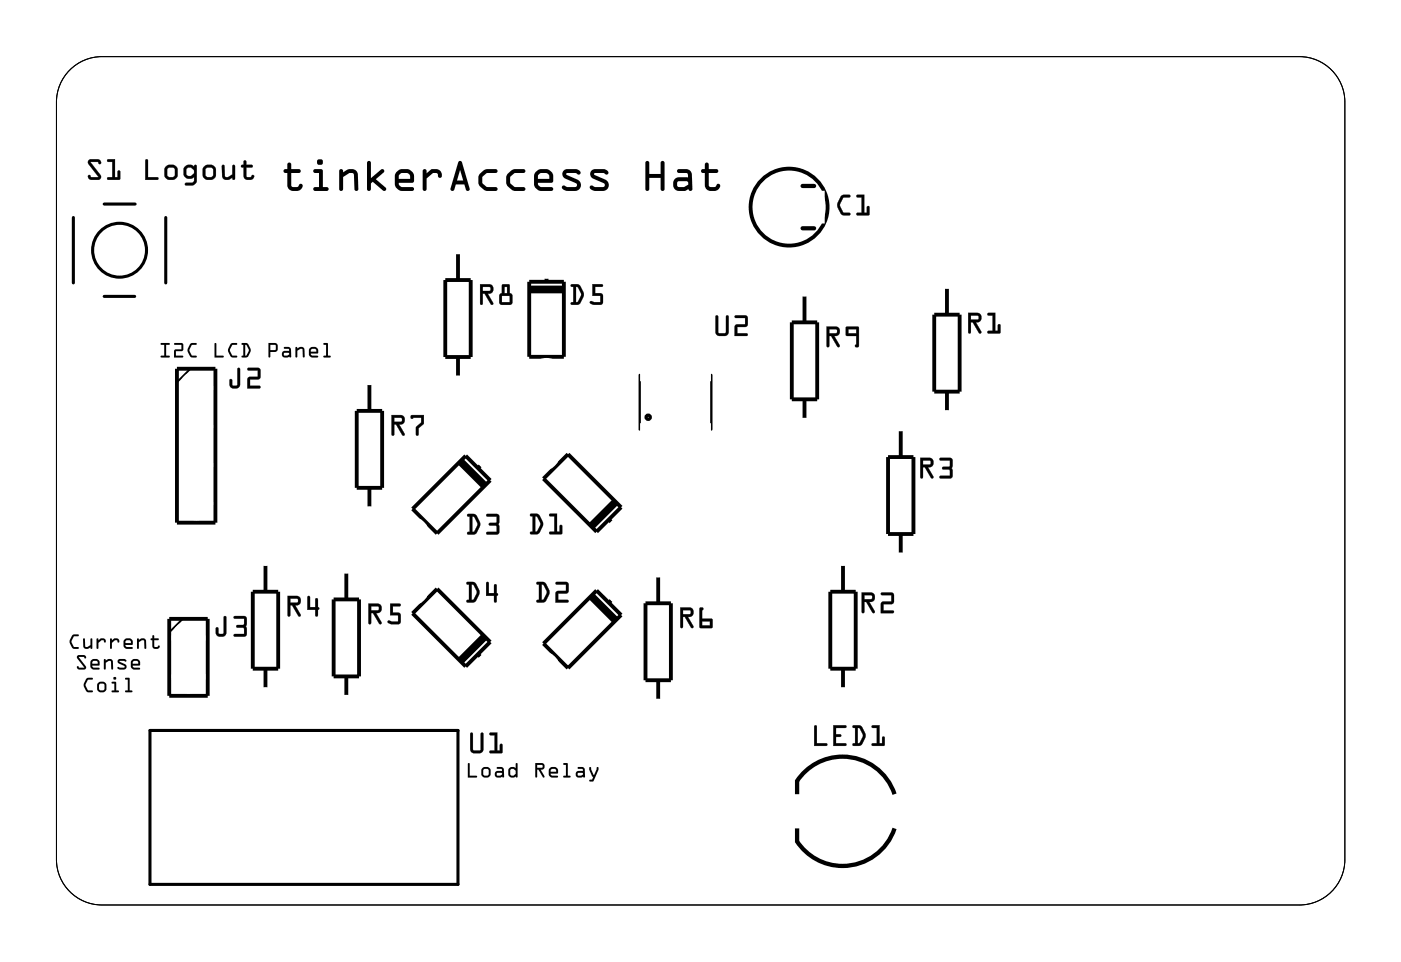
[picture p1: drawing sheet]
<svg xmlns="http://www.w3.org/2000/svg" width="92mm" height="63mm" viewBox="0 0 92 63" stroke-linecap="round" stroke-linejoin="round" font-family="sans-serif">
<path d="M4.4 4.9a3 3 0 0 1 2.3-1.2h79a3 3 0 0 1 3 3v50a3 3 0 0 1-3 3h-79a3 3 0 0 1-3-3v-50l.1-.6 .2-.7z" fill="none" stroke="#000" stroke-width=".07"/>
<g fill="#000">
<path d="M5.9 10.6l.6-.1 .2 .2a.13 .13 0 0 1-.2 .1 .13 .13 0 0 1-.1-.1h-.4l.6 .8v.3l-.7 .1-.1-.3a.13 .13 0 0 1 .1 0 .13 .13 0 0 1 .1 .1h.5l-.7-.9zM5.9 10.6l-.1 .2 .7 .9h-.5l-.1-.1-.1 .1 .1 .1 .6 .1a.19 .19 0 0 0 .1-.1 .19 .19 0 0 0 0-.2l-.6-.9h.4l.2 .1v-.2l-.2-.1zM7.1 10.5h.5v1.2h.2l-.1-.4a.1 .1 0 0 1 .1-.1 .1 .1 0 0 1 .1 .1v.6h-.8a.1 .1 0 0 1 0-.1 .1 .1 0 0 1 0-.1h.3v-1h-.3zM7.1 10.5v.2h.3v1h-.3v.1l.8 .1v-.6h-.1v.4h-.2v-1.2zM9.6 10.5l.2 .1v1.1h.6a.1 .1 0 0 1 .1 .1 .1 .1 0 0 1-.1 .1h-.8zM9.6 10.5v1.4h.8v-.2h-.6v-1.1zM10.8 11.4a.51 .51 0 0 1 1 0 .51 .51 0 0 1-1 0zM10.8 11.4a.5 .5 0 0 0 1 0 .5 .5 0 0 0-1 0zM11.1 11.1v.5l.1 .1 .3-.1v-.5h-.3zM11 11.1l.4-.1 .1 .1 .1 .5-.1 .1h-.3l-.2-.1zM12.2 11l.2-.1h.3l.1 .1a.1 .1 0 0 1 .1-.1 .1 .1 0 0 1 .1 .1v1.1l-.3 .1-.4 .1a.1 .1 0 0 1-.1-.1 .1 .1 0 0 1 .1-.1l.4-.1 .1-.3-.2 .1-.4-.1-.1-.2zM12.3 10.9l-.2 .2v.5l.3 .2 .4-.1v.2l-.1 .2h-.4l-.1 .1h.5h.2l.1-.2v-1l-.1-.1a.19 .19 0 0 1-.3 0zM12.3 11.1v.4l.1 .1h.2l.2-.2v-.2l-.2-.1zM12.3 11.1h.3l.2 .1v.2l-.2 .2h-.2l-.1-.1zM13.3 11.4a.51 .51 0 0 1 1 0 .51 .51 0 0 1-1 0zM13.3 11.4a.5 .5 0 0 0 1 0 .5 .5 0 0 0-1 0zM13.6 11.1v.5l.1 .1 .3-.1v-.5h-.3zM13.6 11.1l.3-.1 .2 .1v.5l-.1 .1h-.3l-.1-.1zM14.7 10.9h.1v.7l.1 .1 .4-.2v-.5a.1 .1 0 0 1 .1-.1 .1 .1 0 0 1 .1 .1v.8a.1 .1 0 0 1-.1 .1 .11 .11 0 0 1-.1-.2 .39 .39 0 0 1-.7-.1zM14.7 10.9v.7a.32 .32 0 0 0 .5 .2l.1-.1 .1 .2 .1-.1v-.9h-.2v.6l-.4 .2-.1-.1v-.7zM16.1 10.6h.1v.3h.4a.1 .1 0 0 1 .1 .1 .1 .1 0 0 1-.1 .1h-.4l.1 .5 .2 .1 .1-.2 .1 .1a.21 .21 0 0 1 0 .2 .21 .21 0 0 1-.2 .1h-.3l-.1-.2v-.6h-.1a.1 .1 0 0 1-.1-.1 .1 .1 0 0 1 .1-.1h.1zM16.1 10.6v.3l-.2 .1h.2v.6a.37 .37 0 0 0 .3 .3 .37 .37 0 0 0 .4-.2l-.1-.1-.2 .1-.3-.1v-.6h.4h.1l-.1-.1h-.4v-.3z"/>
<path d="M5.9 10.6l.5-.1 .3 .2-.1 .1-.1-.1h-.5l.7 .9-.2 .3h-.5l-.2-.2 .1-.2 .1 .2h.5l-.7-.9zM7.1 10.5h.5v1.2h.2v-.4h.1v.6l-.8-.1v-.1h.3v-1h-.3zM9.6 10.5l.2 .1v1.1h.6v.2h-.8zM10.8 11.4a.5 .5 0 0 1 1 0 .5 .5 0 0 1-1 0zM11.1 11.1l-.1 .5 .2 .1h.3v-.1v-.4l-.1-.1zM12.2 11l.2-.1 .4 .1 .1-.1h.1v1.1l-.3 .2h-.5l.1-.1 .4-.1 .1-.3-.2 .1-.4-.1-.1-.2zM12.3 11.1v.4l.1 .1h.2l.2-.2v-.2l-.2-.1zM13.3 11.4a.5 .5 0 0 1 1 0 .5 .5 0 0 1-1 0zM13.6 11.1v.5l.1 .1h.3l.1-.1v-.4l-.2-.1zM14.7 10.9h.1v.7l.1 .1 .4-.2v-.6h.2v.9h-.1l-.1-.1a.38 .38 0 0 1-.3 .2 .38 .38 0 0 1-.3-.3zM16.1 10.6h.1v.3h.4l.1 .1-.1 .1h-.4l.1 .6h.2l.2-.2 .1 .1a.35 .35 0 0 1-.4 .3 .35 .35 0 0 1-.3-.3v-.5l-.2-.1 .2-.1z"/>
<path d="M19 10.8h.2v.4h.5a.13 .13 0 0 1 .1 .1 .13 .13 0 0 1-.1 .1h-.5v.9h.1h.4a.14 .14 0 0 1 .1-.2 .14 .14 0 0 1 .2 .2 .54 .54 0 0 1-.6 .3 .54 .54 0 0 1-.4-.4v-.8h-.2a.13 .13 0 0 1-.1-.1 .13 .13 0 0 1 .1-.1h.2zM19 10.8v.4h-.2a.13 .13 0 0 0-.1 .1 .13 .13 0 0 0 .1 .1h.2v.8a.54 .54 0 0 0 .4 .4 .54 .54 0 0 0 .6-.3 .15 .15 0 0 0-.2-.2 .15 .15 0 0 0-.1 .2h-.4h-.1v-.9h.5a.13 .13 0 0 0 .1-.1 .13 .13 0 0 0-.1-.1h-.5v-.4zM20.7 11.2h.6v1.1h.2a.14 .14 0 0 1 .2 .2 .13 .13 0 0 1-.2 .1h-.7a.13 .13 0 0 1-.1-.1 .13 .13 0 0 1 .1-.2h.2v-.9h-.3zM20.7 11.2v.2h.3v.9h-.2a.13 .13 0 0 0-.1 .2 .13 .13 0 0 0 .1 .1h.7a.13 .13 0 0 0 .2-.1 .14 .14 0 0 0-.2-.2h-.2v-1.1zM20.9 10.7a.2 .2 0 0 1 .4 0 .2 .2 0 0 1-.4 0zM20.9 10.7a.2 .2 0 0 0 .4 0 .2 .2 0 0 0-.4 0zM22.4 11.2h.2v.2a.57 .57 0 0 1 1 .1v1a.13 .13 0 0 1-.1 .1 .13 .13 0 0 1-.1-.1v-1l-.2-.1h-.2l-.4 .3v.8a.13 .13 0 0 1-.1 .1 .13 .13 0 0 1-.1-.1zM22.4 11.2v1.3a.13 .13 0 0 0 .1 .1 .13 .13 0 0 0 .1-.1v-.8l.4-.3h.2l.2 .1v1a.13 .13 0 0 0 .1 .1 .13 .13 0 0 0 .1-.1v-1a.49 .49 0 0 0-.7-.3l-.3 .2v-.2zM24.2 10.7l.2-.1 .1 .2v1l.6-.6a.13 .13 0 0 1 .2 0 .13 .13 0 0 1 0 .2l-.5 .4 .6 .6a.13 .13 0 0 1 .1 .1 .13 .13 0 0 1-.2 .1l-.7-.6-.1 .1v.4a.13 .13 0 0 1-.2 .1 .13 .13 0 0 1-.1-.1zM24.3 10.7l-.1 1.8a.13 .13 0 0 0 .1 .1 .13 .13 0 0 0 .2-.1v-.4l.1-.1 .7 .6a.13 .13 0 0 0 .1 0 .13 .13 0 0 0 0-.2l-.6-.6 .5-.4a.13 .13 0 0 0 0-.2 .13 .13 0 0 0-.2 0l-.6 .6v-1l-.1-.2zM26.2 11.3l.3-.1h.4l.3 .1 .1 .3v.4l-1 .1 .2 .2h.7a.13 .13 0 0 1 .1 .2 .13 .13 0 0 1-.1 .1h-.8l-.2-.2a1.05 1.05 0 0 1-.1-.9zM26.2 11.4l-.1 .1a1.05 1.05 0 0 0 .1 .9l.2 .2h.8a.13 .13 0 0 0 .1-.1 .13 .13 0 0 0-.1-.2h-.7l-.2-.1v-.1h.9l.1-.2a.57 .57 0 0 0-.2-.6l-.3-.1a.64 .64 0 0 0-.6 .2zM26.3 11.5v.3h.8l-.1-.2-.1-.2h-.4zM26.3 11.5l.2-.1h.4l.1 .2 .1 .2h-.8zM27.9 11.2h.2v.2l.3-.2a.47 .47 0 0 1 .5 0 .47 .47 0 0 1 .2 .5 .15 .15 0 0 1-.2 0 .15 .15 0 0 1 0-.2l-.3-.1-.5 .4v.7a.13 .13 0 0 1-.1 .1 .13 .13 0 0 1-.1-.1zM27.9 11.2v1.3a.13 .13 0 0 0 .1 .1 .13 .13 0 0 0 .1-.1v-.7l.5-.4 .3 .1a.19 .19 0 0 0 0 .2 .19 .19 0 0 0 .2 0 .46 .46 0 0 0-.2-.5 .46 .46 0 0 0-.5 0l-.3 .2v-.2zM30.3 10.6l.2 .1 .5 1.8a.13 .13 0 0 1-.1 .1 .13 .13 0 0 1-.2-.1l-.1-.3h-.5l-.1 .3a.13 .13 0 0 1-.2 .1 .13 .13 0 0 1-.1-.1zM30.3 10.6l-.6 1.9a.13 .13 0 0 0 .1 .1 .13 .13 0 0 0 .2-.1l.1-.3h.5l.1 .3a.13 .13 0 0 0 .2 .1 .13 .13 0 0 0 .1-.1l-.5-1.8zM30.4 11.2l-.3 .7h.5zM30.4 11.2l.2 .7h-.5zM31.7 11.4l.4-.2h.6a.13 .13 0 0 1 .1 .1 .13 .13 0 0 1-.1 .1h-.6l-.3 .3v.4l.3 .2h.6a.13 .13 0 0 1 .1 .2 .13 .13 0 0 1-.1 .1h-.5l-.3-.1a.73 .73 0 0 1-.2-1.1zM31.7 11.4a.74 .74 0 0 0 0 .9l.3 .3h.7a.13 .13 0 0 0 .1-.1 .13 .13 0 0 0-.1-.2h-.6l-.3-.3v-.3l.3-.3h.6a.13 .13 0 0 0 .1-.1 .13 .13 0 0 0-.1-.1h-.6zM33.5 11.4l.4-.2h.6a.13 .13 0 0 1 .2 .1 .13 .13 0 0 1-.2 .1h-.6l-.2 .3v.4l.2 .2h.6a.14 .14 0 0 1 .2 .2 .13 .13 0 0 1-.2 .1h-.5l-.3-.1a.73 .73 0 0 1-.2-1.1zM33.5 11.4a.74 .74 0 0 0 0 .9l.4 .3h.6a.13 .13 0 0 0 .2-.1 .14 .14 0 0 0-.2-.2h-.6l-.2-.3v-.3l.2-.3h.6a.13 .13 0 0 0 .2-.1 .13 .13 0 0 0-.2-.1h-.6zM35.3 11.3l.4-.1h.4l.3 .1 .1 .3v.4l-1 .1 .2 .2h.7a.13 .13 0 0 1 .1 .2 .13 .13 0 0 1-.1 .1h-.8l-.2-.2a1.05 1.05 0 0 1-.2-.9zM35.3 11.4l-.1 .1a1.05 1.05 0 0 0 .2 .9l.2 .2h.8a.13 .13 0 0 0 .1-.1 .13 .13 0 0 0-.1-.2h-.7l-.2-.1v-.1h.9l.1-.2a.57 .57 0 0 0-.2-.6l-.3-.1a.64 .64 0 0 0-.7 .2zM35.5 11.5v.3h.7v-.2l-.1-.2h-.4zM35.5 11.5l.2-.1h.4l.1 .2v.2h-.7zM37.2 11.3a.99 .99 0 0 1 1.1 0 .13 .13 0 0 1 0 .2 .13 .13 0 0 1-.2 0l-.1-.1h-.6v.1l.7 .4a.39 .39 0 0 1 .2 .4 .39 .39 0 0 1-.4 .3h-.4l-.4-.1a.13 .13 0 0 1 0-.2 .13 .13 0 0 1 .2 0h.6l.2-.1-.1-.1-.8-.4-.1-.2zM37.2 11.3l-.1 .2 .1 .2 .8 .4 .1 .1-.2 .1h-.5a.16 .16 0 0 0-.3-.1 .15 .15 0 0 0 0 .3 .87 .87 0 0 0 1.2-.1v-.3l-.1-.2-.8-.4v-.1h.6a.17 .17 0 0 0 .2 .1 .17 .17 0 0 0 .1-.1v-.1a.97 .97 0 0 0-1.1 0zM39 11.3a.99 .99 0 0 1 1.1 0 .13 .13 0 0 1 0 .2 .13 .13 0 0 1-.1 0l-.2-.1h-.5l-.1 .1 .7 .4a.39 .39 0 0 1 .3 .4 .39 .39 0 0 1-.4 .3h-.5l-.3-.1a.13 .13 0 0 1-.1-.2 .13 .13 0 0 1 .2 0h.7l.1-.1-.1-.1-.8-.4-.1-.2zM39 11.3l-.1 .2 .2 .2 .7 .4 .1 .1-.1 .1h-.6a.14 .14 0 0 0-.2-.1 .15 .15 0 0 0 0 .3 .87 .87 0 0 0 1.1-.1v-.3l-.1-.2-.8-.4 .1-.1h.5a.17 .17 0 0 0 .2 .1 .17 .17 0 0 0 .1-.1v-.1a.97 .97 0 0 0-1.1 0zM42.6 10.7h.2v.8h.8v-.7a.13 .13 0 0 1 .1-.2 .13 .13 0 0 1 .1 .2v1.7a.13 .13 0 0 1-.1 .1 .13 .13 0 0 1-.1-.1v-.8h-.8v.8a.13 .13 0 0 1-.1 .1 .13 .13 0 0 1-.1-.1zM42.6 10.7v1.8a.13 .13 0 0 0 .1 .1 .13 .13 0 0 0 .1-.1v-.8h.8v.8a.13 .13 0 0 0 .1 .1 .13 .13 0 0 0 .1-.1v-1.7a.13 .13 0 0 0-.1-.2 .13 .13 0 0 0-.1 .2v.7h-.8v-.8zM44.7 11.2h.6a.38 .38 0 0 1 .3 .3l.1 1a.13 .13 0 0 1-.2 .1 .13 .13 0 0 1-.1-.1l-.2 .1h-.4a.46 .46 0 0 1-.4-.4 .46 .46 0 0 1 .4-.5h.6v-.2l-.1-.1h-.6zM44.7 11.2v.2h.6l.1 .1v.2h-.6a.46 .46 0 0 0-.4 .5 .46 .46 0 0 0 .4 .4h.4l.2-.1a.13 .13 0 0 0 .1 .1 .13 .13 0 0 0 .2-.1l-.1-1a.38 .38 0 0 0-.3-.3zM44.7 12v.2v.1h.4l.3-.1-.1-.2zM44.7 12h.6l.1 .2-.3 .1h-.4v-.1zM46.5 10.8h.2l.1 .4h.5a.13 .13 0 0 1 .1 .1 .13 .13 0 0 1-.1 .1h-.5v.9h.1h.3a.14 .14 0 0 1 .2-.2 .14 .14 0 0 1 .1 .2 .54 .54 0 0 1-.5 .3 .54 .54 0 0 1-.5-.4v-.8h-.1a.13 .13 0 0 1-.2-.1 .13 .13 0 0 1 .2-.1h.1zM46.5 10.8v.4h-.1a.13 .13 0 0 0-.1 .1 .13 .13 0 0 0 .1 .1h.1v.8a.54 .54 0 0 0 .5 .4 .54 .54 0 0 0 .5-.3 .15 .15 0 0 0-.2-.2 .15 .15 0 0 0-.1 .2h-.3h-.1v-.9h.5a.13 .13 0 0 0 .1-.1 .13 .13 0 0 0-.1-.1h-.5l-.1-.4z"/>
<path d="M19 10.8h.2v.4h.5a.13 .13 0 0 1 .1 .1 .13 .13 0 0 1-.1 .1h-.5v.9h.1h.4a.14 .14 0 0 1 .1-.2 .14 .14 0 0 1 .2 .2 .54 .54 0 0 1-.6 .3 .54 .54 0 0 1-.4-.4v-.8h-.2a.13 .13 0 0 1-.1-.1 .13 .13 0 0 1 .1-.1h.2zM20.7 11.2h.6v1.1h.2a.14 .14 0 0 1 .2 .2 .13 .13 0 0 1-.2 .1h-.7a.13 .13 0 0 1-.1-.1 .13 .13 0 0 1 .1-.2h.2v-.9h-.3zM20.9 10.7a.2 .2 0 0 1 .4 0 .2 .2 0 0 1-.4 0zM22.4 11.2h.2v.2a.55 .55 0 0 1 .6-.3 .55 .55 0 0 1 .4 .4v1a.13 .13 0 0 1-.1 .1 .13 .13 0 0 1-.1-.1v-1l-.2-.1h-.2l-.4 .3v.8a.13 .13 0 0 1-.1 .1 .13 .13 0 0 1-.1-.1zM24.3 10.7l.1-.1 .1 .2v1l.6-.6a.13 .13 0 0 1 .2 0 .13 .13 0 0 1 0 .2l-.5 .4 .6 .6a.13 .13 0 0 1 0 .2 .13 .13 0 0 1-.1 0l-.7-.6-.1 .1v.4a.13 .13 0 0 1-.2 .1 .13 .13 0 0 1-.1-.1zM26.2 11.3a.63 .63 0 0 1 .7-.1l.3 .1a.68 .68 0 0 1 .1 .7l-1 .1v.1l.2 .1h.7a.13 .13 0 0 1 .1 .2 .13 .13 0 0 1-.1 .1h-.8l-.2-.2a1.05 1.05 0 0 1-.1-.9zM26.3 11.5v.3h.8l-.1-.2-.1-.2h-.4zM27.9 11.2h.2v.2l.3-.2a.47 .47 0 0 1 .5 0 .47 .47 0 0 1 .2 .5 .15 .15 0 0 1-.2 0 .15 .15 0 0 1 0-.2l-.3-.1-.5 .4v.7a.13 .13 0 0 1-.1 .1 .13 .13 0 0 1-.1-.1zM30.3 10.6l.2 .1 .5 1.8a.13 .13 0 0 1-.1 .1 .13 .13 0 0 1-.2-.1l-.1-.3h-.5l-.1 .3a.13 .13 0 0 1-.2 .1 .13 .13 0 0 1-.1-.1zM30.4 11.2l-.3 .7h.5zM31.7 11.4l.4-.2h.6a.13 .13 0 0 1 .1 .1 .13 .13 0 0 1-.1 .1h-.6l-.3 .3v.4l.3 .2h.6a.13 .13 0 0 1 .1 .2 .13 .13 0 0 1-.1 .1h-.5a.71 .71 0 0 1-.5-1.2zM33.5 11.4l.4-.2h.6a.13 .13 0 0 1 .2 .1 .13 .13 0 0 1-.2 .1h-.6l-.2 .3v.4l.2 .2h.6a.14 .14 0 0 1 .2 .2 .13 .13 0 0 1-.2 .1h-.5a.71 .71 0 0 1-.5-1.2zM35.3 11.3h.1a.63 .63 0 0 1 .6-.1l.3 .1a.68 .68 0 0 1 .2 .7l-1 .1v.1l.2 .1h.7a.13 .13 0 0 1 .1 .2 .13 .13 0 0 1-.1 .1h-.8l-.2-.2a1.05 1.05 0 0 1-.2-.9zM35.5 11.5v.3h.7v-.2l-.1-.2h-.4zM37.2 11.3a.99 .99 0 0 1 1.1 0 .14 .14 0 0 1-.1 .2 .14 .14 0 0 1-.2-.1h-.6v.1l.7 .4a.39 .39 0 0 1 .2 .4 .39 .39 0 0 1-.4 .3h-.4l-.4-.1a.17 .17 0 0 1 .1-.2 .17 .17 0 0 1 .2 0h.6l.1-.1-.1-.1-.8-.4-.1-.2zM39 11.3a.99 .99 0 0 1 1.1 0 .14 .14 0 0 1-.1 .2 .14 .14 0 0 1-.1-.1h-.6l-.1 .1 .7 .4a.39 .39 0 0 1 .3 .4 .39 .39 0 0 1-.4 .3h-.5l-.3-.1a.17 .17 0 0 1 0-.2 .17 .17 0 0 1 .3 0h.5l.1-.1-.1-.1-.8-.4-.1-.2zM42.6 10.7h.2v.8h.8v-.7a.13 .13 0 0 1 .1-.2 .13 .13 0 0 1 .1 .2v1.7a.13 .13 0 0 1-.1 .1 .13 .13 0 0 1-.1-.1v-.8h-.8v.8a.13 .13 0 0 1-.1 .1 .13 .13 0 0 1-.1-.1zM44.7 11.2h.6a.38 .38 0 0 1 .3 .3l.1 1a.13 .13 0 0 1-.2 .1 .13 .13 0 0 1-.1-.1l-.2 .1h-.4a.46 .46 0 0 1-.4-.4 .46 .46 0 0 1 .4-.5h.6v-.2l-.1-.1h-.6zM44.7 12v.2v.1h.4l.3-.1-.1-.2zM46.5 10.8h.2l.1 .4h.5a.13 .13 0 0 1 .1 .1 .13 .13 0 0 1-.1 .1h-.5v.9h.1h.3a.14 .14 0 0 1 .2-.2 .14 .14 0 0 1 .1 .2 .54 .54 0 0 1-.5 .3 .54 .54 0 0 1-.5-.4v-.8h-.1a.13 .13 0 0 1-.2-.1 .13 .13 0 0 1 .2-.1h.1z"/>
<path d="M55.5 12.9l.5-.1a.1 .1 0 0 1 .1 .1 .1 .1 0 0 1-.1 .1l-.4 .1-.2 .4 .2 .5h.4a.1 .1 0 0 1 .1 .1 .1 .1 0 0 1-.1 .1h-.5l-.2-.5-.1-.3zM55.5 13l-.2 .4a.83 .83 0 0 0 .3 .8h.4l.1-.1h-.1l-.4-.1-.2-.4v-.2l.2-.4h.4l.1-.1h-.1h-.3zM56.5 12.9l.5-.1v1.2h.2v-.3a.1 .1 0 0 1 .1-.1 .1 .1 0 0 1 .1 .1l-.1 .5h-.7a.1 .1 0 0 1-.1-.1 .1 .1 0 0 1 .1-.1h.2v-1h-.3zM56.5 12.9l.1 .1h.3v1.1h-.3l-.1 .1h.8v-.6l-.1 .1v.4h-.2v-1.2z"/>
<path d="M55.5 12.9h.2h.4l-.1 .1h-.4l-.2 .5 .2 .5h.4l.1 .2h-.1a.6 .6 0 0 1-.8-.6l.1-.2zM56.5 12.9h.5v1.1h.2v-.3l.1-.1v.6h-.8v-.2h.3v-1h-.3z"/>
<path d="M4.4 4.9l-.4 .5-.2 .7-.1 .6v50a3 3 0 0 0 3 3h79a3 3 0 0 0 3-3v-50a3 3 0 0 0-3-3h-79a2.99 2.99 0 0 0-2.3 1.2zM4.4 4.9a3 3 0 0 1 2.3-1.2h79a3 3 0 0 1 3 3v50a3 3 0 0 1-3 3h-79a3 3 0 0 1-3-3v-50l.1-.6 .2-.7z"/>
<path d="M10.6 22.7h.6v.1h-.2v.7h.2v.1h-.6v-.1h.2v-.7h-.2zM10.6 22.7v.1h.2v.7h-.2v.1h.6v-.1h-.2v-.7h.2v-.1zM11.5 22.7l.5-.1 .1 .1v.4l-.5 .1v.3h.5v.1h-.6v-.5h.5v-.3h-.5zM11.5 22.7v.1h.5v.3h-.5v.5h.6v-.1h-.5v-.3l.5-.1v-.4l-.1-.1zM12.6 22.7h.4l-.1 .1h-.2l-.2 .3 .2 .4h.2v.1h-.3l-.2-.4v-.1zM12.6 22.7l-.2 .4a.46 .46 0 0 0 .5 .5v-.1h-.2l-.2-.4 .2-.3h.2l.1-.1zM14.2 22.7h.1v.8h.4v.1h-.6zM14.2 22.7v.9h.5v-.1h-.4v-.8zM15.2 22.7h.4v.1h-.3l-.1 .3 .1 .4h.3v.1h-.3l-.2-.4-.1-.1zM15.2 22.7l-.2 .4a.46 .46 0 0 0 .6 .5v-.1h-.3l-.1-.4 .1-.3h.3v-.1zM15.9 22.7h.4l.2 .4v.1l-.2 .4h-.4l.2-.1v-.7l-.2-.1zM15.9 22.7l.2 .1v.7l-.2 .1h.4l.2-.4v-.2l-.2-.3zM16.2 22.8v.7l.2-.4-.1-.3zM16.2 22.8h.1l.1 .3-.2 .4zM17.7 22.6l.5 .1 .1 .1v.4h-.5v.4zM17.7 22.6l.1 1v-.4h.5v-.4l-.1-.1zM17.8 22.8v.3h.4v-.3zM17.8 22.8h.4v.3h-.4zM18.7 22.9h.4l.1 .2v.5h-.4a.22 .22 0 0 1-.2-.2 .22 .22 0 0 1 .2-.2h.3v-.1l-.3-.1zM18.7 22.9l.1 .1 .3 .1v.1h-.3a.22 .22 0 0 0-.2 .2 .22 .22 0 0 0 .2 .2h.4v-.5l-.1-.2zM18.7 23.3l.1 .2 .3-.1-.1-.1zM18.7 23.3h.3l.1 .1-.3 .1zM19.5 22.9l.1 .1a.27 .27 0 0 1 .5 .1v.5h-.1v-.5l-.2-.1-.2 .2v.4h-.1zM19.5 22.9v.7h.1v-.4l.2-.2 .2 .1v.5h.1v-.5a.24 .24 0 0 0-.4-.2l-.1 .1zM20.4 23l.2-.1 .3 .1 .1 .3-.5 .1 .1 .1h.4v.1h-.4l-.2-.1v-.1zM20.4 23v.4v.1l.2 .1h.4v-.1h-.4l-.1-.1 .5-.1-.1-.3-.3-.1zM20.5 23.1v.1h.4l-.1-.2zM20.5 23.1l.3-.1 .1 .2h-.4zM21.3 22.7h.3v.8h.2v.1h-.5l.2-.1v-.7h-.1zM21.3 22.7l.1 .1h.1v.7l-.2 .1h.5v-.1h-.2v-.8z"/>
<path d="M10.6 22.7h.6v.1h-.2v.7h.2v.1h-.6v-.1h.2v-.7h-.2zM11.5 22.7l.5-.1 .1 .1v.4l-.5 .1v.3h.5v.1h-.6v-.5h.5v-.3h-.5zM12.6 22.7h.4l-.1 .1h-.2l-.2 .3 .2 .4h.2v.1a.44 .44 0 0 1-.5-.5zM14.2 22.7h.1v.8h.4v.1h-.5zM15.2 22.7h.4v.1h-.3l-.1 .3 .1 .4h.3v.1a.44 .44 0 0 1-.6-.5zM15.9 22.7h.4a.56 .56 0 0 1 .1 .8l-.1 .1h-.4l.2-.1v-.7l-.2-.1zM16.2 22.8v.7l.2-.4-.1-.3zM17.7 22.6l.5 .1 .1 .1v.4h-.5v.4zM17.8 22.8v.3h.4v-.3zM18.7 22.9h.4l.1 .2v.5h-.4a.22 .22 0 0 1-.2-.2 .22 .22 0 0 1 .2-.2h.3v-.1l-.3-.1zM18.7 23.3l.1 .2 .3-.1-.1-.1zM19.5 22.9l.1 .1a.27 .27 0 0 1 .3-.1 .27 .27 0 0 1 .2 .2v.5h-.1v-.5l-.2-.1-.2 .2v.4h-.1zM20.4 23l.2-.1 .3 .1 .1 .3-.5 .1 .1 .1h.4v.1h-.4l-.2-.1v-.1zM20.5 23.1v.1h.4l-.1-.2zM21.3 22.7h.3v.8h.2v.1h-.5l.2-.1v-.7h-.1z"/>
<path d="M15.7 24.3l.1 .1v1a.37 .37 0 0 1-.3 .3 .37 .37 0 0 1-.4-.3v-.3a.1 .1 0 0 1 .1-.1 .1 .1 0 0 1 .1 .1v.3h.3zM15.7 24.3v1.1h-.4l-.1-.4v.1l-.1 .3a.35 .35 0 0 0 .4 .2 .35 .35 0 0 0 .3-.2v-1zM16.3 24.3h.7l.2 .1-.1 .6h-.6v.5h.6a.1 .1 0 0 1 .1 .1 .1 .1 0 0 1-.1 0h-.8l.1-.7h.6v-.4h-.6zM16.3 24.3l.1 .1h.6v.5h-.6l-.1 .7h.8v-.1h-.6v-.5h.6l.1-.6-.2-.1z"/>
<path d="M15.7 24.3l.1 .1v1a.36 .36 0 0 1-.3 .3 .36 .36 0 0 1-.4-.3v-.3l.1-.1 .1 .1v.3h.4zM16.3 24.3h.7l.2 .1-.1 .6h-.6v.5h.6v.1h-.8l.1-.7h.6v-.4l-.6-.1z"/>
<path d="M25.8 27.4h.6a.32 .32 0 0 1 .3 .4 .32 .32 0 0 1-.4 .2l.4 .6a.1 .1 0 0 1 0 .2 .11 .11 0 0 1-.2-.1l-.4-.7h-.1v.7a.1 .1 0 0 1-.1 .1 .1 .1 0 0 1-.1-.1zM25.8 27.4l.1 1.3h.1v-.7h.1l.4 .7h.2l-.4-.7a.31 .31 0 0 0 .4-.2 .31 .31 0 0 0-.3-.4zM26 27.6v.2h.5v-.2zM26 27.6h.5v.2l-.5 .1zM27.1 27.4h.9v.6l-.4 .3v.4a.1 .1 0 0 1-.1 .1 .1 .1 0 0 1-.1-.1v-.5l.4-.3v-.3h-.5h-.2zM27.1 27.4l.1 .2h.6v.3l-.4 .3 .1 .5h.1v-.4l.3-.3 .1-.6z"/>
<path d="M25.8 27.4h.6a.32 .32 0 0 1 .3 .4 .32 .32 0 0 1-.4 .2l.4 .7h-.1l-.5-.7h-.1v.7l-.1 .1zM26 27.6v.2h.5v-.2zM27.1 27.4h.9v.6l-.4 .3v.5l-.2-.1v-.5l.4-.3v-.3h-.7z"/>
<path d="M30.8 38.4h.5l.3 .7-.2 .6-.5 .1a.1 .1 0 0 1-.1-.1 .1 .1 0 0 1 .1-.1v-1h-.1zM30.8 38.4v.2h.1v1h-.1v.1l.5 .1 .3-.5v-.4l-.3-.4zM31.1 38.6v1l.1-.1 .3-.4-.3-.5zM31.1 38.6h.2l.2 .5-.3 .5h-.1zM32.1 38.4l.1 .1v.7h.4v-.6a.1 .1 0 0 1 .1 0 .1 .1 0 0 1 .1 0v.5a.09 .09 0 0 1 .1 .1 .09 .09 0 0 1-.1 .1v.4a.1 .1 0 0 1-.1 .1 .1 .1 0 0 1-.1-.1v-.4h-.5zM32.1 38.4v.9h.5v.4l.1 .1 .1-.5v-.1v-.6h-.2v.6h-.4v-.7z"/>
<path d="M30.8 38.4l.5 .1a.8 .8 0 0 1 .1 1.1l-.1 .2-.5-.1v-.1h.1v-1h-.1zM31.1 38.6v1h.1l.3-.5-.2-.5zM32.1 38.4l.1 .1v.7h.4v-.6h.2v.6h.1l-.1 .1-.1 .5-.1-.1v-.4h-.5z"/>
<path d="M30.8 33.9l.6 .1 .3 .6-.3 .6-.5 .1a.1 .1 0 0 1-.1-.1 .1 .1 0 0 1 .1-.1h.1v-1h-.2zM30.8 34v.1h.2v1h-.1l-.1 .1 .5 .1 .3-.5v-.4l-.2-.4zM31.2 34.1v1h.1l.2-.5-.2-.4zM31.2 34.1h.1l.2 .5-.3 .5zM32.1 33.9h.7l.2 .2-.1 .5v.6l-.1 .1h-.6a.1 .1 0 0 1-.1-.1 .1 .1 0 0 1 .1-.1h.6l-.1-.4h-.4a.1 .1 0 0 1-.1-.1 .1 .1 0 0 1 .1-.1h.4l.1-.4h-.7zM32.1 34v.1h.7l-.1 .4h-.4v.1v.1h.4l.1 .4h-.6l-.1 .1 .7 .1 .1-.2v-.5v-.6l-.1-.1z"/>
<path d="M30.8 33.9l.6 .1a.8 .8 0 0 1 .1 1.1l-.2 .2-.5-.1v-.1h.2v-1h-.2zM31.2 34.1v1l.3-.5-.2-.5zM32.1 33.9h.7l.1 .1v.6v.5l-.1 .2-.7-.1 .1-.1h.6l-.1-.4h-.4l-.1-.1 .1-.1h.4l.1-.4h-.7z"/>
<path d="M31.7 18.8h.6a.32 .32 0 0 1 .3 .3 .32 .32 0 0 1-.4 .3l.3 .6a.1 .1 0 0 1 0 .1 .1 .1 0 0 1-.1 0l-.4-.7h-.1v.6a.1 .1 0 0 1-.1 .1 .1 .1 0 0 1-.1-.1zM31.7 18.8v1.3l.1-.1v-.6h.2l.4 .7h.1l-.3-.7a.31 .31 0 0 0 .3-.3 .31 .31 0 0 0-.2-.3zM31.9 18.9v.3l.5-.1-.1-.1zM31.8 18.9h.5l.1 .3h-.6zM33.1 18.8h.5v.6l.2 .1v.4l-.1 .2h-.6l-.2-.1v-.5l.2-.1zM33.1 18.8v.6l-.2 .1 .1 .5 .1 .1h.6l.1-.2v-.4l-.2-.1v-.6zM33.1 19.5v.4h.5v-.4zM33.1 19.5h.5v.5h-.5zM33.3 18.9v.5h.2v-.5zM33.3 18.9h.2v.5h-.2z"/>
<path d="M31.7 18.8h.6a.32 .32 0 0 1 .2 .3 .32 .32 0 0 1-.3 .3l.3 .7h-.1l-.4-.7h-.1v.6l-.2 .1zM31.9 18.9v.3h.5l-.1-.3zM33.1 18.8h.5v.6l.2 .1v.4l-.1 .2h-.6l-.2-.1v-.5l.2-.1zM33.1 19.5v.4h.5v-.4zM33.3 18.9v.5h.2v-.5z"/>
<path d="M35 33.9h.5l.3 .7-.2 .6-.5 .1a.1 .1 0 0 1-.1-.1 .1 .1 0 0 1 .1-.1v-1h-.1zM35 33.9v.2h.1v1h-.1v.1l.4 .1 .4-.5v-.4l-.3-.4zM35.3 34.1v1l.1-.1 .2-.4-.2-.5zM35.3 34.1h.2l.2 .5-.3 .5h-.1zM36.2 33.9h.6l-.1 1.2h.2v-.4a.1 .1 0 0 1 .1-.1 .1 .1 0 0 1 .1 .1v.5l-.8 .1a.1 .1 0 0 1-.1-.1 .1 .1 0 0 1 .1-.1h.3v-1h-.3zM36.3 33.9v.2h.3v1h-.3l-.1 .1 .8 .1v-.6h-.1v.4h-.2v-1.2z"/>
<path d="M35 33.9h.5a.8 .8 0 0 1 .1 1.2l-.1 .2-.5-.1v-.1h.1v-1h-.1zM35.3 34.1v1h.1l.3-.5-.2-.5zM36.3 33.9h.4v1.2h.2v-.4h.1v.6l-.8-.1 .1-.1h.3v-1h-.3z"/>
<path d="M35.4 38.4h.5l.4 .7-.3 .6-.5 .1a.1 .1 0 0 1-.1-.1 .1 .1 0 0 1 .1-.1h.1v-1h-.2zM35.4 38.4v.2h.2v1h-.2v.1l.5 .1 .3-.5v-.4l-.3-.4zM35.7 38.6v1l.2-.1 .2-.4-.2-.5zM35.7 38.6h.2l.2 .5-.3 .5h-.1zM36.7 38.4h.6l.2 .1v.6l-.7 .1v.4h.6a.1 .1 0 0 1 .1 .1 .1 .1 0 0 1-.1 .1h-.8l.1-.8h.6v-.4h-.6zM36.7 38.4v.2h.6v.4l-.6 .1-.1 .7h.9v-.2h-.7v-.4l.7-.1v-.6l-.2-.1z"/>
<path d="M35.4 38.4l.5 .1a.8 .8 0 0 1 .1 1.1l-.1 .2-.5-.1v-.1h.2v-1h-.2zM35.7 38.6v1h.1l.3-.5-.2-.5zM36.7 38.4h.6l.2 .1v.6l-.7 .1v.4h.7v.2h-.9l.1-.7 .6-.1v-.4h-.6z"/>
<path d="M37.7 18.8h.5l.3 .6-.2 .6-.6 .1a.1 .1 0 0 1-.1-.1 .1 .1 0 0 1 .1-.1h.1v-1h-.1zM37.7 18.8v.1h.1v1.1h-.1v.1h.4l.4-.5v-.3l-.3-.5zM38 18.9v1h.1l.2-.5-.2-.4zM38 18.9l.1 .1 .3 .4-.3 .6h-.1zM39.1 18.8h.6a.1 .1 0 0 1 .1 0 .1 .1 0 0 1-.1 .1h-.4v.5h.4l.1 .6-.2 .1-.6-.1a.1 .1 0 0 1-.1-.1 .1 .1 0 0 1 .1 0h.6v-.4h-.5zM39.1 18.8v.7h.5v.5l-.6-.1-.1 .1 .3 .1h.5l.1-.2v-.4l-.1-.1h-.4v-.5h.4l.1-.1z"/>
<path d="M37.7 18.8h.5a.8 .8 0 0 1 .1 1.2l-.2 .1h-.4v-.1l.1-.1v-1h-.1zM38 18.9v1h.1l.2-.5-.2-.4zM39.1 18.8h.6h.1l-.1 .1h-.4v.5h.4l.1 .1v.5l-.2 .1h-.4a.15 .15 0 0 1-.2 0 .15 .15 0 0 1 0-.2h.6v-.4h-.5z"/>
<path d="M47.2 20.8l.2 .1v1l.1 .1 .4-.1v-1a.1 .1 0 0 1 .1-.1 .1 .1 0 0 1 .1 .1v1.1l-.2 .2h-.4l-.2-.1-.1-.2zM47.2 20.8v1.2l.2 .1h.5l.2-.2v-1l-.1-.1-.1 .1v1l-.4 .1-.1-.1v-1zM48.5 20.8h.7l.1 .1v.6l-.7 .1v.4h.6a.1 .1 0 0 1 .1 .1 .1 .1 0 0 1-.1 .1h-.7v-.7l.7-.1v-.4h-.7zM48.5 20.8v.2h.7v.4l-.7 .1v.7h.8v-.2h-.7v-.4l.7-.1v-.6l-.1-.1z"/>
<path d="M47.2 20.8l.2 .1v1l.1 .1 .4-.1v-1l.1-.1 .1 .1v1l-.2 .3h-.5l-.2-.2zM48.5 20.8h.7l.1 .1v.6l-.7 .1v.4h.7v.2h-.8v-.7l.7-.1v-.4h-.7z"/>
<path d="M54.5 21.5h.6a.32 .32 0 0 1 .3 .4 .32 .32 0 0 1-.4 .3l.4 .6a.1 .1 0 0 1 0 .1 .1 .1 0 0 1-.2 0l-.4-.7h-.1v.6a.1 .1 0 0 1-.1 .1 .1 .1 0 0 1-.1-.1zM54.5 21.6l.1 1.3 .1-.1v-.6h.1l.4 .7h.2l-.4-.7a.31 .31 0 0 0 .4-.3 .31 .31 0 0 0-.3-.3zM54.7 21.7v.3l.5-.1v-.2zM54.7 21.7h.5v.2l-.5 .1zM55.8 21.6h.9v1.2l-.2 .1a.09 .09 0 0 1-.1-.1 .09 .09 0 0 1 .1-.1v-.5l-.7-.1zM55.8 21.6v.5l.7 .1v.6h-.1l.2 .1 .1-1.3zM56 21.7v.3h.5v-.3zM56 21.7h.5v.3h-.5z"/>
<path d="M54.5 21.6h.6a.32 .32 0 0 1 .3 .3 .32 .32 0 0 1-.4 .3l.4 .7h-.1l-.5-.7h-.1v.6l-.1 .1zM54.7 21.7v.3l.5-.1v-.2zM55.8 21.6h.9l-.1 1.3-.2-.1 .1-.1v-.5l-.7-.1zM56 21.7v.3h.5v-.3z"/>
<path d="M60.7 30.2h.6a.32 .32 0 0 1 .3 .4 .32 .32 0 0 1-.4 .2l.4 .6a.11 .11 0 0 1-.1 .2 .1 .1 0 0 1-.1-.1l-.4-.7h-.1v.7a.1 .1 0 0 1-.1 .1 .1 .1 0 0 1-.1-.1zM60.7 30.2l.1 1.4 .1-.1v-.7h.1l.4 .7h.2l-.4-.7a.31 .31 0 0 0 .4-.2 .31 .31 0 0 0-.3-.4zM60.9 30.4v.3l.5-.1-.1-.2zM60.9 30.4h.5v.2l-.5 .1zM62 30.2h.7l.2 .2-.1 .5v.6l-.1 .1h-.6a.1 .1 0 0 1-.1-.1 .1 .1 0 0 1 .1-.1h.6l-.1-.4h-.4a.1 .1 0 0 1-.1-.1 .1 .1 0 0 1 .1-.1h.4l.1-.4h-.7zM62 30.3v.1h.7l-.1 .4h-.4v.1v.1h.4l.1 .4h-.6l-.1 .1 .7 .1 .1-.2v-.5v-.6l-.1-.1z"/>
<path d="M60.7 30.2h.6a.32 .32 0 0 1 .3 .4 .32 .32 0 0 1-.4 .2l.4 .7-.1 .1-.5-.8h-.1v.7l-.1 .1zM60.9 30.4v.3l.5-.1v-.2zM62 30.2h.7l.1 .1v.6v.5l-.1 .2-.7-.1 .1-.1h.6l-.1-.4h-.4l-.1-.1 .1-.1h.4l.1-.4h-.7z"/>
<path d="M63.9 20.6h.6a.32 .32 0 0 1 .3 .4 .32 .32 0 0 1-.4 .3l.3 .6a.1 .1 0 0 1 0 .1 .1 .1 0 0 1-.1 0l-.4-.7h-.1v.6a.1 .1 0 0 1-.1 .1 .1 .1 0 0 1-.1-.1zM63.9 20.7v1.3l.1-.1v-.6h.2l.4 .7h.1l-.3-.7a.31 .31 0 0 0 .3-.3 .31 .31 0 0 0-.2-.3zM64.1 20.8v.3l.5-.1-.1-.2zM64 20.8h.5l.1 .2-.6 .1zM65.2 20.7l.5-.1v1.2h.1v-.3a.1 .1 0 0 1 .1-.1 .1 .1 0 0 1 .1 .1v.5h-.8a.1 .1 0 0 1-.1-.1 .1 .1 0 0 1 .1-.1h.3v-1h-.3zM65.2 20.7v.1h.3v1l-.3 .1v.1h.7v-.6l-.1 .1v.3h-.1v-1.1z"/>
<path d="M63.9 20.7h.6a.32 .32 0 0 1 .2 .3 .32 .32 0 0 1-.3 .3l.3 .7h-.1l-.4-.7h-.1v.6l-.2 .1zM64.1 20.8v.3l.5-.1-.1-.2zM65.2 20.7h.5v1.1h.1v-.4h.2v.6h-.9l.1-.2h.3v-1h-.3z"/>
<path d="M4.8 41.9h.4v.1h-.3l-.2 .4 .2 .3h.3v.1h-.4l-.2-.3v-.2zM4.8 41.9l-.2 .5a.46 .46 0 0 0 .5 .4l.1-.1h-.3l-.2-.3 .2-.4h.3v-.1zM5.5 42.2h.1v.5h.2l.2-.1v-.4h.1v.6l-.1-.1a.27 .27 0 0 1-.5 0zM5.5 42.2v.5a.22 .22 0 0 0 .3 .1l.2-.1v.1h.1v-.6h-.1v.4l-.3 .1-.1-.5zM6.4 42.2h.1v.1l.1-.2a.23 .23 0 0 1 .3 .1 .23 .23 0 0 1 .1 .2h-.1l-.1-.1h-.1l-.2 .1v.4h-.1zM6.4 42.2v.6h.1v-.4l.2-.1h.1l.1 .1a.17 .17 0 0 0 .1-.2 .17 .17 0 0 0-.2-.1l-.3 .2v-.1zM7.3 42.2h.1v.1l.1-.2a.23 .23 0 0 1 .3 .1 .23 .23 0 0 1 .1 .2h-.1l-.1-.1h-.1l-.2 .1v.4h-.1zM7.3 42.2v.6h.1v-.4l.2-.1h.1l.1 .1a.17 .17 0 0 0 .1-.2 .17 .17 0 0 0-.2-.1l-.3 .2v-.1zM8.2 42.2l.2-.1 .3 .1v.4h-.4l.1 .1h.3v.1h-.3h-.2l-.1-.2zM8.2 42.2l-.1 .4 .1 .2h.2h.3v-.1h-.3l-.1-.1h.4v-.4l-.3-.1zM8.3 42.3v.1h.3v-.1zM8.3 42.3h.3v.1h-.3zM9.1 42.2h.1a.27 .27 0 0 1 .4 .1v.5h-.1v-.5h-.1l-.2 .1v.4h-.1zM9.1 42.2v.6h.1v-.4l.2-.1h.1v.5h.1v-.5a.24 .24 0 0 0-.3-.1h-.1zM10.1 41.9l.1 .1v.1l.3 .1-.3 .1v.4l.3-.1a.14 .14 0 0 1 0 .2 .14 .14 0 0 1-.1 0l-.3-.1v-.4l-.2-.1 .2-.1zM10.1 41.9v.2l-.2 .1 .2 .1v.3a.26 .26 0 0 0 .2 .2 .26 .26 0 0 0 .2-.1v-.1l-.1 .1h-.2v-.4l.3-.1-.3-.1v-.1z"/>
<path d="M4.8 41.9h.4v.1h-.3l-.2 .4 .2 .3h.3l-.1 .1a.44 .44 0 0 1-.5-.4zM5.5 42.2h.1l.1 .5 .3-.1v-.4h.1v.6l-.1-.1a.27 .27 0 0 1-.3 .1 .27 .27 0 0 1-.2-.1zM6.4 42.2h.1v.1l.1-.2a.23 .23 0 0 1 .3 .1 .23 .23 0 0 1 .1 .2h-.1l-.1-.1h-.1l-.2 .1v.4h-.1zM7.3 42.2h.1v.1l.1-.2a.23 .23 0 0 1 .3 .1 .23 .23 0 0 1 .1 .2h-.1l-.1-.1h-.1l-.2 .1v.4h-.1zM8.2 42.2l.2-.1 .3 .1v.4h-.4l.1 .1h.3v.1h-.3h-.2l-.1-.2zM8.3 42.3v.1h.3v-.1zM9.1 42.2h.1a.27 .27 0 0 1 .2-.1 .27 .27 0 0 1 .2 .2v.5h-.1v-.5h-.1l-.2 .1v.4h-.1zM10.1 41.9l.1 .1v.1l.3 .1-.3 .1v.4l.3-.1a.25 .25 0 0 1-.2 .3 .25 .25 0 0 1-.2-.3v-.3l-.2-.1 .2-.1z"/>
<path d="M5.1 43.3l.4-.1 .2 .1-.1 .2-.1-.1h-.3l.5 .6-.1 .2h-.4l-.1-.1v-.1l.1 .1h.4l-.5-.6zM5.1 43.3v.2l.5 .6h-.4l-.1-.1v.1l.1 .1h.4l.1-.2-.5-.6h.3l.1 .1 .1-.2-.2-.1zM6 43.6l.2-.1 .3 .1 .1 .3-.5 .1 .1 .1h.3l.1 .1h-.4l-.2-.1v-.1zM6 43.6v.4v.1l.2 .1h.4l-.1-.1h-.3l-.1-.1 .5-.1-.1-.3-.3-.1zM6.1 43.7v.1h.3v-.2zM6.1 43.7l.3-.1 .1 .2h-.4zM6.9 43.5l.1 .1a.27 .27 0 0 1 .4 .1v.5h-.1v-.5l-.1-.1-.2 .2v.4h-.1zM6.9 43.5v.7h.1v-.4l.2-.2 .1 .1v.5h.1v-.5a.24 .24 0 0 0-.3-.2l-.1 .1zM7.8 43.5h.5v.2h-.4l.3 .1a.19 .19 0 0 1 .1 .2 .19 .19 0 0 1-.1 .2l-.5-.1 .1-.1 .4 .1v-.1l-.4-.2zM7.8 43.5v.3l.4 .2v.1l-.4-.1-.1 .1 .5 .1a.19 .19 0 0 0 .1-.2 .19 .19 0 0 0-.1-.2l-.3-.1h.4v-.2zM8.7 43.6l.2-.1 .3 .1v.3l-.4 .1v.1h.4v.1h-.4l-.1-.1-.1-.1zM8.7 43.6l-.1 .4 .1 .1 .1 .1h.4v-.1h-.4v-.1l.4-.1v-.3l-.3-.1zM8.8 43.7v.1h.3l-.1-.2zM8.8 43.7l.2-.1 .1 .2h-.3z"/>
<path d="M5.1 43.3l.4-.1 .2 .1-.1 .2-.1-.1h-.3l.5 .6-.1 .2h-.4l-.1-.1v-.1l.1 .1h.4l-.5-.6zM6 43.6l.2-.1 .3 .1 .1 .3-.5 .1 .1 .1h.3l.1 .1h-.4l-.2-.1v-.1zM6.1 43.7v.1h.3v-.2zM6.9 43.5l.1 .1a.27 .27 0 0 1 .2-.1 .27 .27 0 0 1 .2 .2v.5h-.1v-.5l-.1-.1-.2 .2v.4h-.1zM7.8 43.5h.5v.2h-.4l.3 .1a.19 .19 0 0 1 .1 .2 .19 .19 0 0 1-.1 .2l-.5-.1 .1-.1 .4 .1v-.1l-.4-.2zM8.7 43.6l.2-.1 .3 .1v.3l-.4 .1v.1h.4v.1h-.4l-.1-.1-.1-.1zM8.8 43.7v.1h.3l-.1-.2z"/>
<path d="M5.7 44.8h.4v.1h-.3l-.2 .3 .2 .4h.3v.1h-.4l-.2-.4v-.1zM5.7 44.8l-.2 .4a.46 .46 0 0 0 .6 .5v-.1h-.3l-.2-.4 .2-.3h.3v-.1zM6.4 45.3a.35 .35 0 0 1 .7 0 .35 .35 0 0 1-.7 0zM6.4 45.3a.35 .35 0 0 0 .7 0 .35 .35 0 0 0-.7 0zM6.6 45.2l-.1 .3 .3 .1 .1-.4-.1-.1zM6.6 45.2l.2-.1 .1 .1-.1 .4-.3-.1zM7.4 45h.3v.6h.1v.1h-.4l.1-.1v-.5h-.1zM7.4 45v.1h.1v.5l-.1 .1h.4v-.1h-.1v-.6zM7.5 44.8a.1 .1 0 0 1 .2 0 .1 .1 0 0 1-.2 0zM7.5 44.8a.1 .1 0 0 0 .2 0 .1 .1 0 0 0-.2 0zM8.3 44.8h.3v.8h.1v.1h-.4l.1-.1v-.7h-.1zM8.3 44.8v.1h.1v.7l-.1 .1h.4v-.1h-.1l-.1-.8z"/>
<path d="M5.7 44.8h.4v.1h-.3l-.2 .3 .2 .4h.3v.1a.44 .44 0 0 1-.6-.5zM6.4 45.3a.35 .35 0 0 1 .7 0 .35 .35 0 0 1-.7 0zM6.6 45.2l-.1 .3 .3 .1 .1-.4-.1-.1zM7.4 45h.3v.6h.1v.1h-.4l.1-.1v-.5h-.1zM7.5 44.8a.1 .1 0 0 1 .2 0 .1 .1 0 0 1-.2 0zM8.3 44.8h.3v.8h.1v.1h-.4l.1-.1v-.7h-.1z"/>
<path d="M14.8 40.7l.1 .1v1a.37 .37 0 0 1-.3 .2 .37 .37 0 0 1-.4-.2v-.3a.1 .1 0 0 1 .1-.1 .1 .1 0 0 1 .1 .1v.3h.3zM14.8 40.7v1.1h-.4l-.1-.4-.1 .1v.3a.35 .35 0 0 0 .4 .2 .35 .35 0 0 0 .3-.2v-1zM15.4 40.7h.7l.2 .1-.1 .5 .1 .6-.2 .1h-.6a.1 .1 0 0 1-.1-.1 .1 .1 0 0 1 .1-.1h.6v-.3l-.4-.1a.1 .1 0 0 1-.1-.1 .1 .1 0 0 1 .1-.1h.4v-.4h-.6zM15.4 40.7l.1 .1h.6v.4l-.5 .1v.1l.5 .1v.4h-.6l-.1 .1h.8l.1-.2-.1-.5 .1-.5-.2-.1z"/>
<path d="M14.8 40.7l.1 .1v1a.36 .36 0 0 1-.3 .2 .36 .36 0 0 1-.4-.2v-.3l.1-.1 .1 .1v.3h.3zM15.4 40.7h.7l.2 .1-.1 .5 .1 .5-.1 .2h-.8l.1-.2h.6v-.3l-.5-.1v-.1l.5-.1v-.4h-.6z"/>
<path d="M19 39.3h.6a.32 .32 0 0 1 .3 .4 .32 .32 0 0 1-.4 .3l.3 .6a.1 .1 0 0 1 0 .1 .1 .1 0 0 1-.1 0l-.4-.7h-.1v.6a.1 .1 0 0 1-.1 .1 .1 .1 0 0 1-.1-.1zM19 39.3v1.4l.1-.1v-.7h.2l.4 .8 .1-.1-.3-.7a.31 .31 0 0 0 .3-.2 .31 .31 0 0 0-.2-.4zM19.2 39.5v.3l.5-.1-.1-.2zM19.1 39.5h.5l.1 .2-.6 .1zM20.3 39.4h.2v.7h.3v-.5a.1 .1 0 0 1 .1-.1 .1 .1 0 0 1 .1 .1v.5a.09 .09 0 0 1 .1 .1 .09 .09 0 0 1-.1 .1v.3a.1 .1 0 0 1-.1 .1 .1 .1 0 0 1-.1-.1v-.3h-.5zM20.3 39.4v.9l.5-.1v.4l.1 .1 .1-.5h.1l-.1-.1v-.6h-.2v.6h-.4v-.7z"/>
<path d="M19 39.3h.6a.32 .32 0 0 1 .2 .4 .32 .32 0 0 1-.3 .3l.3 .6-.1 .1-.4-.7h-.1v.6l-.2 .1zM19.2 39.5v.3l.5-.1-.1-.2zM20.3 39.4h.1l.1 .7h.3v-.6h.2v.6l.1 .1-.1 .1-.1 .4-.1-.1v-.3h-.5z"/>
<path d="M24.3 39.8h.6a.32 .32 0 0 1 .3 .4 .32 .32 0 0 1-.4 .3l.4 .6a.1 .1 0 0 1-.1 .1 .1 .1 0 0 1-.1 0l-.4-.7h-.1v.6a.1 .1 0 0 1-.1 .1 .1 .1 0 0 1-.1-.1zM24.3 39.8l.1 1.4 .1-.1v-.6h.1l.4 .7 .2-.1-.4-.6a.31 .31 0 0 0 .4-.3 .31 .31 0 0 0-.3-.3zM24.5 40v.3l.5-.1-.1-.2zM24.5 40h.4l.1 .2-.5 .1zM25.7 39.8h.7a.1 .1 0 0 1 0 .1 .1 .1 0 0 1 0 .1h-.5v.4l.5 .1v.6l-.1 .1-.7-.1a.1 .1 0 0 1 0-.1 .1 .1 0 0 1 .1 0h.6v-.4h-.6zM25.7 39.8v.8h.6v.4h-.6l-.1 .1 .2 .1h.5l.1-.2v-.4l-.1-.1-.4-.1v-.4h.5v-.1z"/>
<path d="M24.3 39.8h.6a.32 .32 0 0 1 .3 .4 .32 .32 0 0 1-.4 .3l.4 .7h-.2l-.4-.7h-.1v.6l-.1 .1zM24.5 40v.3l.5-.1-.1-.2zM25.7 39.8h.7v.1v.1h-.5v.4h.4l.1 .1v.6l-.1 .1h-.4a.15 .15 0 0 1-.3 0 .15 .15 0 0 1 .1-.2h.6v-.4h-.6z"/>
<path d="M30.9 50.4h.1v.8h.4v.1h-.5zM30.9 50.4v.9h.5v-.1h-.4v-.8zM31.7 51a.35 .35 0 0 1 .7 0 .35 .35 0 0 1-.7 0zM31.7 51a.35 .35 0 0 0 .7 0 .35 .35 0 0 0-.7 0zM31.9 50.8v.3l.3 .1v-.4h-.1zM31.9 50.8h.2h.1v.4l-.3-.1zM32.8 50.6h.3l.1 .2v.5h-.4a.22 .22 0 0 1-.2-.2 .22 .22 0 0 1 .2-.2h.3v-.1l-.3-.1zM32.8 50.6v.1l.3 .1v.1h-.3a.22 .22 0 0 0-.2 .2 .22 .22 0 0 0 .2 .2h.4v-.5l-.1-.2zM32.8 51v.2l.3-.1v-.1zM32.8 51h.3v.1l-.3 .1zM33.6 50.7l.2-.1 .2 .1v-.3h.1v.9l-.1-.1-.3 .1-.1-.1-.1-.1zM33.6 50.7l-.1 .4 .1 .1 .1 .1 .3-.1 .1 .1v-.9h-.1v.3l-.2-.1zM33.7 50.8v.3l.2 .1 .1-.1v-.2l-.1-.1zM33.7 50.8h.2l.1 .1v.2l-.1 .1-.2-.1zM35.3 50.4h.4a.22 .22 0 0 1 .2 .2 .22 .22 0 0 1-.2 .2l.2 .5h-.1l-.3-.5h-.1v.5zM35.3 50.4l.1 .9v-.5h.1l.3 .5h.1l-.2-.5a.22 .22 0 0 0 .2-.2 .22 .22 0 0 0-.2-.2zM35.4 50.5v.2l.4-.1v-.1zM35.4 50.5h.4v.1l-.4 .1zM36.3 50.7l.1-.1 .4 .1v.3l-.5 .1 .1 .1h.4v.1h-.4l-.1-.1-.1-.1zM36.3 50.7l-.1 .4 .1 .1 .1 .1h.4v-.1h-.4l-.1-.1 .5-.1v-.3l-.4-.1zM36.3 50.8v.1h.4l-.1-.1zM36.3 50.8h.3l.1 .1h-.4zM37.2 50.4h.3v.8h.1v.1h-.4l.1-.1v-.7h-.1zM37.2 50.4v.1h.1v.7l-.1 .1h.4v-.1h-.1v-.8zM38.1 50.6h.4l.1 .2v.5h-.4a.22 .22 0 0 1-.2-.2 .22 .22 0 0 1 .2-.2h.3v-.1l-.4-.1zM38.1 50.6v.1l.4 .1v.1h-.3a.22 .22 0 0 0-.2 .2 .22 .22 0 0 0 .2 .2h.4v-.5l-.1-.2zM38.1 51v.2l.4-.1-.1-.1zM38.1 51h.3l.1 .1-.4 .1zM38.9 50.6l.1 .1 .2 .5 .2-.5h.1l-.4 .9-.2-.1h.2v-.2l-.2-.5zM38.9 50.6v.2l.2 .5v.2h-.2l.2 .1 .4-.9h-.1l-.2 .5-.2-.5z"/>
<path d="M30.9 50.4h.1v.8h.4v.1h-.5zM31.7 51a.35 .35 0 0 1 .7 0 .35 .35 0 0 1-.7 0zM31.9 50.8v.3l.3 .1v-.4h-.1zM32.8 50.6h.3l.1 .2v.5h-.4a.22 .22 0 0 1-.2-.2 .22 .22 0 0 1 .2-.2h.3v-.1l-.3-.1zM32.8 51v.2l.3-.1v-.1zM33.6 50.7l.2-.1 .2 .1v-.3h.1v.9l-.1-.1-.3 .1-.1-.1-.1-.1zM33.7 50.8v.3l.2 .1 .1-.1v-.2l-.1-.1zM35.3 50.4h.4a.22 .22 0 0 1 .2 .2 .22 .22 0 0 1-.2 .2l.2 .5h-.1l-.3-.5h-.1v.5zM35.4 50.5v.2l.4-.1v-.1zM36.3 50.7l.1-.1 .4 .1v.3l-.5 .1 .1 .1h.4v.1h-.4l-.1-.1-.1-.1zM36.3 50.8v.1h.4l-.1-.1zM37.2 50.4h.3v.8h.1v.1h-.4l.1-.1v-.7h-.1zM38.1 50.6h.4l.1 .2v.5h-.4a.22 .22 0 0 1-.2-.2 .22 .22 0 0 1 .2-.2h.3v-.1l-.4-.1zM38.1 51v.2l.4-.1-.1-.1zM38.9 50.6l.1 .1 .2 .5 .2-.5h.1l-.4 .9-.2-.1h.2v-.2l-.2-.5z"/>
<path d="M31 48.4h.2v1.1h.1h.4v-1.1a.1 .1 0 0 1 .1-.1 .1 .1 0 0 1 .1 .1v1.2l-.2 .1h-.4l-.2-.1-.1-.1zM31.1 48.4l-.1 1.2 .2 .1h.5l.2-.2v-1.1h-.1h-.1v1.1l-.4 .1-.1-.1v-1.1zM32.3 48.4l.5-.1v1.2h.2v-.3a.1 .1 0 0 1 .1-.1 .1 .1 0 0 1 .1 .1l-.1 .5h-.7a.1 .1 0 0 1-.1-.1 .1 .1 0 0 1 .1-.1h.2v-1h-.3zM32.3 48.4v.1h.3v1.1h-.3v.1h.8v-.6l-.1 .1v.4h-.2v-1.2z"/>
<path d="M31 48.4h.2v1.1h.1h.4v-1.1h.1h.1v1.1l-.2 .2h-.5l-.2-.1zM32.3 48.4h.5v1.1h.2v-.3l.1-.1v.6h-.8v-.1l.3-.1v-1h-.3z"/>
<path d="M44.9 40.1h.6a.32 .32 0 0 1 .3 .4 .32 .32 0 0 1-.4 .2l.3 .6a.1 .1 0 0 1 0 .2 .1 .1 0 0 1-.1-.1l-.4-.7h-.1v.7a.1 .1 0 0 1-.1 .1 .1 .1 0 0 1-.1-.1zM44.9 40.1v1.3h.1v-.7h.2l.4 .7h.1l-.3-.7a.31 .31 0 0 0 .4-.2 .31 .31 0 0 0-.3-.4zM45.1 40.3v.2h.5l-.1-.2zM45 40.3h.5l.1 .2-.6 .1zM46.2 40.1h.1a.09 .09 0 0 1 .1 .1 .09 .09 0 0 1-.1 .1v.5l.7 .1v.6l-.9-.1zM46.2 40.1v1.3h.8v-.5l-.7-.1v-.5l.1-.1zM46.3 41v.3h.5v-.3zM46.3 41h.5v.3h-.5z"/>
<path d="M44.9 40.1h.6a.32 .32 0 0 1 .3 .4 .32 .32 0 0 1-.4 .2l.3 .7h-.1l-.4-.7h-.1v.7l-.2 .1zM45.1 40.3v.2h.5l-.1-.2zM46.2 40.1l.2 .1-.1 .1v.5l.7 .1v.6l-.8-.1zM46.3 41v.3h.5v-.3z"/>
<path d="M53.7 47.9l.2 .1v1.1h.6a.1 .1 0 0 1 .1 0 .1 .1 0 0 1-.1 .1h-.8zM53.7 47.9v1.3h.8v-.1h-.6v-1.1zM55 47.9h.8a.1 .1 0 0 1 .1 .1 .1 .1 0 0 1-.1 .1h-.6v.4h.2a.1 .1 0 0 1 .1 .1 .1 .1 0 0 1-.1 .1l-.2-.1v.5h.6a.1 .1 0 0 1 .1 0 .1 .1 0 0 1-.1 .1h-.8zM55 47.9v1.3h.8v-.1h-.7v-.5h.3h.1l-.1-.1h-.3v-.5h.7v-.1zM56.3 47.9h.5l.3 .7-.2 .6h-.6a.1 .1 0 0 1-.1-.1 .1 .1 0 0 1 .1 0h.1v-1l-.1-.1zM56.3 47.9v.1h.1v1.1h-.1v.1h.4l.4-.5v-.3l-.3-.5zM56.6 48.1v1l.1-.1 .2-.4-.2-.5zM56.6 48l.1 .1 .2 .5-.2 .5h-.1zM57.5 47.9h.5v1.2h.2v-.4a.1 .1 0 0 1 .1-.1 .1 .1 0 0 1 .1 .1v.5h-.8a.1 .1 0 0 1-.1-.1 .1 .1 0 0 1 .1 0h.2v-1h-.2zM57.5 47.9l.1 .1h.3v1.1h-.3l-.1 .1h.8v-.6l-.1 .1v.4h-.2v-1.2z"/>
<path d="M53.7 47.9l.2 .1v1.1h.6v.1h-.8zM55 47.9h.8v.2h-.6v.4h.2l.1 .1h-.1h-.2v.5h.6v.1h-.8zM56.3 47.9h.5a.8 .8 0 0 1 .1 1.2l-.2 .1h-.5l.1-.1h.1v-1l-.1-.1zM56.6 48.1v1h.1l.2-.5-.2-.5zM57.5 47.9h.5v1.2h.2v-.4l.1-.1v.6h-.8l.1-.1h.2v-1l-.2-.1z"/>
<path d="M56.8 39.1h.7a.32 .32 0 0 1 .2 .4 .32 .32 0 0 1-.3 .2l.3 .6a.1 .1 0 0 1 0 .2 .11 .11 0 0 1-.2-.1l-.4-.7h-.1v.7a.1 .1 0 0 1-.1 .1 .1 .1 0 0 1-.1-.1zM56.8 39.1l.1 1.4 .1-.1v-.7h.1l.5 .7h.1l-.4-.7a.31 .31 0 0 0 .4-.2 .31 .31 0 0 0-.2-.4zM57 39.3v.3l.5-.1v-.2zM57 39.3h.5v.2l-.5 .1zM58.1 39.1h.7l.2 .1-.1 .6-.6 .1v.4h.6a.1 .1 0 0 1 .1 .1 .1 .1 0 0 1-.1 .1h-.8l.1-.8h.6v-.4h-.6zM58.1 39.1l.1 .2h.6v.4l-.6 .1-.1 .7h.8v-.2h-.6v-.4l.6-.1 .1-.6-.2-.1z"/>
<path d="M56.8 39.1h.7a.32 .32 0 0 1 .2 .4 .32 .32 0 0 1-.3 .2l.3 .7-.1 .1-.5-.8h-.1v.7l-.1 .1zM57 39.3v.3l.5-.1v-.2zM58.1 39.1h.7l.2 .1-.1 .6-.6 .1v.4h.6v.2h-.8l.1-.7 .6-.1v-.4h-.6z"/>
</g>
<g fill="none" stroke="#000" stroke-width=".25">
<path d="M29.4 18.5h1.7v5.1h-1.7zM30.2 16.7v1.8M34.9 18.6h2.3v5h-2.3zM36.1 18.3v.3M53.1 19.5v1.8M62.5 18.9v1.9M11.7 24.3h2.5v10.2h-2.5zM16.7 39.1h1.7v5h-1.7zM17.5 37.2v1.9M22 39.6h1.7v5h-1.7zM22.8 37.7v1.9M23.5 27.1h1.7v5.1h-1.7z"/>
<path d="M24.4 25.3v1.8M24.4 32.2v1.3M27.9 39.6l.1 .1M28 34.4l-.1 .1M28.8 38.9l3.5 3.5-1.6 1.6-3.5-3.5zM30.2 23.6v1.3M30.7 30.1l1.6 1.6-3.5 3.5-1.6-1.6zM31.8 30.7l-.3 .2M36.1 23.6v.1M36.5 30.7l.2 .1M37.5 30l3.5 3.5-1.6 1.6-3.5-3.5zM39.4 39l1.6 1.6-3.5 3.5-1.6-1.6z"/>
<path d="M40.2 34.3l.2 .2M40.4 39.6l-.2 .2M42.6 39.8h1.7v5.1h-1.7zM43.4 38v1.8M52.2 21.3h1.7v5.1h-1.7zM53.1 26.4v1.3M54.8 39.1h1.7v5h-1.7zM55.6 37.2v1.9M58.6 30.2h1.7v5h-1.7zM59.4 28.3v1.9M59.4 35.2v1.4M61.6 20.8h1.7v5.1h-1.7z"/>
<path d="M62.5 25.9v1.3M11.2 40.9h2.5v5h-2.5zM17.5 44.1v1.4M22.8 44.6v1.4M31.5 43.2l.3 .2M36.7 43.3l-.2 .1M43.4 44.9v1.3M55.6 44.1v1.4"/>
<circle cx="52.1" cy="13.7" r="2.54"/>
</g>
<path d="M12.6 24.3l-.9 .9M12.1 40.9l-.9 .8" fill="none" stroke="#000" stroke-width=".13"/>
<g fill="none" stroke="#000" stroke-width=".2">
<path d="M4.8 14.4v4.3M6.9 19.6h2M6.9 13.5h2M10.9 14.4v4.3M9.9 48.2h20.3v10.2h-20.3z"/>
<circle cx="7.9" cy="16.5" r="1.78"/>
<circle cx="42.8" cy="27.5" r=".14"/>
</g>
<path d="M52.9 15.1h.8M52.9 12.3h.8M52.6 52.4v-.8a3.6 3.6 0 0 1 3.5-1.6 3.6 3.6 0 0 1 2.9 2.4M52.6 54.7v.8a3.6 3.6 0 0 0 3.5 1.6 3.6 3.6 0 0 0 2.9-2.4" fill="none" stroke="#000" stroke-width=".28"/>
<path d="M34.9 19.1h2.3M30.4 30.4l1.6 1.7M39 39.3l1.6 1.7M40.6 33.1l-1.6 1.6M32 42l-1.6 1.6" fill="none" stroke="#000" stroke-width=".51"/>
<path d="M42.2 24.7v3.7M46.9 24.7v3.7" fill="none" stroke="#000" stroke-width=".15"/>
<circle cx="65.3" cy="7.1" r="1.6" fill="#fff"/>
<circle cx="65.3" cy="7.1" r="1.6" fill="none" stroke="#fff" stroke-width=".25"/>
<circle cx="7.1" cy="7.1" r="1.6" fill="#fff"/>
<circle cx="7.1" cy="7.1" r="1.6" fill="none" stroke="#fff" stroke-width=".25"/>
<circle cx="7.4" cy="56.3" r="1.6" fill="#fff"/>
<circle cx="7.4" cy="56.3" r="1.6" fill="none" stroke="#fff" stroke-width=".25"/>
<circle cx="65.3" cy="56.3" r="1.6" fill="#fff"/>
<circle cx="65.3" cy="56.3" r="1.6" fill="none" stroke="#fff" stroke-width=".25"/>
<circle cx="12.1" cy="5.7" r=".74" fill="#fff"/>
<circle cx="12.1" cy="5.7" r=".74" fill="none" stroke="#fff" stroke-width=".76" stroke-linecap="butt"/>
<circle cx="14.7" cy="5.7" r=".74" fill="#fff"/>
<circle cx="14.7" cy="5.7" r=".74" fill="none" stroke="#fff" stroke-width=".76" stroke-linecap="butt"/>
<circle cx="17.2" cy="5.7" r=".74" fill="#fff"/>
<circle cx="17.2" cy="5.7" r=".74" fill="none" stroke="#fff" stroke-width=".76" stroke-linecap="butt"/>
<circle cx="19.8" cy="5.7" r=".74" fill="#fff"/>
<circle cx="19.8" cy="5.7" r=".74" fill="none" stroke="#fff" stroke-width=".76" stroke-linecap="butt"/>
<circle cx="22.3" cy="5.7" r=".74" fill="#fff"/>
<circle cx="22.3" cy="5.7" r=".74" fill="none" stroke="#fff" stroke-width=".76" stroke-linecap="butt"/>
<circle cx="24.8" cy="5.7" r=".74" fill="#fff"/>
<circle cx="24.8" cy="5.7" r=".74" fill="none" stroke="#fff" stroke-width=".76" stroke-linecap="butt"/>
<circle cx="27.4" cy="5.7" r=".74" fill="#fff"/>
<circle cx="27.4" cy="5.7" r=".74" fill="none" stroke="#fff" stroke-width=".76" stroke-linecap="butt"/>
<circle cx="29.9" cy="5.7" r=".74" fill="#fff"/>
<circle cx="29.9" cy="5.7" r=".74" fill="none" stroke="#fff" stroke-width=".76" stroke-linecap="butt"/>
<circle cx="32.5" cy="5.7" r=".74" fill="#fff"/>
<circle cx="32.5" cy="5.7" r=".74" fill="none" stroke="#fff" stroke-width=".76" stroke-linecap="butt"/>
<circle cx="35" cy="5.7" r=".74" fill="#fff"/>
<circle cx="35" cy="5.7" r=".74" fill="none" stroke="#fff" stroke-width=".76" stroke-linecap="butt"/>
<circle cx="37.5" cy="5.7" r=".74" fill="#fff"/>
<circle cx="37.5" cy="5.7" r=".74" fill="none" stroke="#fff" stroke-width=".76" stroke-linecap="butt"/>
<circle cx="40.1" cy="5.7" r=".74" fill="#fff"/>
<circle cx="40.1" cy="5.7" r=".74" fill="none" stroke="#fff" stroke-width=".76" stroke-linecap="butt"/>
<circle cx="42.6" cy="5.7" r=".74" fill="#fff"/>
<circle cx="42.6" cy="5.7" r=".74" fill="none" stroke="#fff" stroke-width=".76" stroke-linecap="butt"/>
<circle cx="45.2" cy="5.7" r=".74" fill="#fff"/>
<circle cx="45.2" cy="5.7" r=".74" fill="none" stroke="#fff" stroke-width=".76" stroke-linecap="butt"/>
<circle cx="47.7" cy="5.7" r=".74" fill="#fff"/>
<circle cx="47.7" cy="5.7" r=".74" fill="none" stroke="#fff" stroke-width=".76" stroke-linecap="butt"/>
<circle cx="50.2" cy="5.7" r=".74" fill="#fff"/>
<circle cx="50.2" cy="5.7" r=".74" fill="none" stroke="#fff" stroke-width=".76" stroke-linecap="butt"/>
<circle cx="52.8" cy="5.7" r=".74" fill="#fff"/>
<circle cx="52.8" cy="5.7" r=".74" fill="none" stroke="#fff" stroke-width=".76" stroke-linecap="butt"/>
<circle cx="55.3" cy="5.7" r=".74" fill="#fff"/>
<circle cx="55.3" cy="5.7" r=".74" fill="none" stroke="#fff" stroke-width=".76" stroke-linecap="butt"/>
<circle cx="57.9" cy="5.7" r=".74" fill="#fff"/>
<circle cx="57.9" cy="5.7" r=".74" fill="none" stroke="#fff" stroke-width=".76" stroke-linecap="butt"/>
<circle cx="60.4" cy="5.7" r=".74" fill="#fff"/>
<circle cx="60.4" cy="5.7" r=".74" fill="none" stroke="#fff" stroke-width=".76" stroke-linecap="butt"/>
<circle cx="12.1" cy="5.7" r=".74" fill="#fff"/>
<circle cx="12.1" cy="5.7" r=".74" fill="none" stroke="#fff" stroke-width=".76" stroke-linecap="butt"/>
<circle cx="14.7" cy="5.7" r=".74" fill="#fff"/>
<circle cx="14.7" cy="5.7" r=".74" fill="none" stroke="#fff" stroke-width=".76" stroke-linecap="butt"/>
<circle cx="17.2" cy="5.7" r=".74" fill="#fff"/>
<circle cx="17.2" cy="5.7" r=".74" fill="none" stroke="#fff" stroke-width=".76" stroke-linecap="butt"/>
<circle cx="19.8" cy="5.7" r=".74" fill="#fff"/>
<circle cx="19.8" cy="5.7" r=".74" fill="none" stroke="#fff" stroke-width=".76" stroke-linecap="butt"/>
<circle cx="22.3" cy="5.7" r=".74" fill="#fff"/>
<circle cx="22.3" cy="5.7" r=".74" fill="none" stroke="#fff" stroke-width=".76" stroke-linecap="butt"/>
<circle cx="24.8" cy="5.7" r=".74" fill="#fff"/>
<circle cx="24.8" cy="5.7" r=".74" fill="none" stroke="#fff" stroke-width=".76" stroke-linecap="butt"/>
<circle cx="27.4" cy="5.7" r=".74" fill="#fff"/>
<circle cx="27.4" cy="5.7" r=".74" fill="none" stroke="#fff" stroke-width=".76" stroke-linecap="butt"/>
<circle cx="29.9" cy="5.7" r=".74" fill="#fff"/>
<circle cx="29.9" cy="5.7" r=".74" fill="none" stroke="#fff" stroke-width=".76" stroke-linecap="butt"/>
<circle cx="32.5" cy="5.7" r=".74" fill="#fff"/>
<circle cx="32.5" cy="5.7" r=".74" fill="none" stroke="#fff" stroke-width=".76" stroke-linecap="butt"/>
<circle cx="35" cy="5.7" r=".74" fill="#fff"/>
<circle cx="35" cy="5.7" r=".74" fill="none" stroke="#fff" stroke-width=".76" stroke-linecap="butt"/>
<circle cx="37.5" cy="5.7" r=".74" fill="#fff"/>
<circle cx="37.5" cy="5.7" r=".74" fill="none" stroke="#fff" stroke-width=".76" stroke-linecap="butt"/>
<circle cx="40.1" cy="5.7" r=".74" fill="#fff"/>
<circle cx="40.1" cy="5.7" r=".74" fill="none" stroke="#fff" stroke-width=".76" stroke-linecap="butt"/>
<circle cx="42.6" cy="5.7" r=".74" fill="#fff"/>
<circle cx="42.6" cy="5.7" r=".74" fill="none" stroke="#fff" stroke-width=".76" stroke-linecap="butt"/>
<circle cx="45.2" cy="5.7" r=".74" fill="#fff"/>
<circle cx="45.2" cy="5.7" r=".74" fill="none" stroke="#fff" stroke-width=".76" stroke-linecap="butt"/>
<circle cx="47.7" cy="5.7" r=".74" fill="#fff"/>
<circle cx="47.7" cy="5.7" r=".74" fill="none" stroke="#fff" stroke-width=".76" stroke-linecap="butt"/>
<circle cx="50.2" cy="5.7" r=".74" fill="#fff"/>
<circle cx="50.2" cy="5.7" r=".74" fill="none" stroke="#fff" stroke-width=".76" stroke-linecap="butt"/>
<circle cx="52.8" cy="5.7" r=".74" fill="#fff"/>
<circle cx="52.8" cy="5.7" r=".74" fill="none" stroke="#fff" stroke-width=".76" stroke-linecap="butt"/>
<circle cx="55.3" cy="5.7" r=".74" fill="#fff"/>
<circle cx="55.3" cy="5.7" r=".74" fill="none" stroke="#fff" stroke-width=".76" stroke-linecap="butt"/>
<circle cx="57.9" cy="5.7" r=".74" fill="#fff"/>
<circle cx="57.9" cy="5.7" r=".74" fill="none" stroke="#fff" stroke-width=".76" stroke-linecap="butt"/>
<circle cx="60.4" cy="5.7" r=".74" fill="#fff"/>
<circle cx="60.4" cy="5.7" r=".74" fill="none" stroke="#fff" stroke-width=".76" stroke-linecap="butt"/>
<circle cx="60.4" cy="8.2" r=".74" fill="#fff"/>
<circle cx="60.4" cy="8.2" r=".74" fill="none" stroke="#fff" stroke-width=".76" stroke-linecap="butt"/>
<circle cx="57.9" cy="8.2" r=".74" fill="#fff"/>
<circle cx="57.9" cy="8.2" r=".74" fill="none" stroke="#fff" stroke-width=".76" stroke-linecap="butt"/>
<circle cx="55.3" cy="8.2" r=".74" fill="#fff"/>
<circle cx="55.3" cy="8.2" r=".74" fill="none" stroke="#fff" stroke-width=".76" stroke-linecap="butt"/>
<circle cx="52.8" cy="8.2" r=".74" fill="#fff"/>
<circle cx="52.8" cy="8.2" r=".74" fill="none" stroke="#fff" stroke-width=".76" stroke-linecap="butt"/>
<circle cx="50.2" cy="8.2" r=".74" fill="#fff"/>
<circle cx="50.2" cy="8.2" r=".74" fill="none" stroke="#fff" stroke-width=".76" stroke-linecap="butt"/>
<circle cx="47.7" cy="8.2" r=".74" fill="#fff"/>
<circle cx="47.7" cy="8.2" r=".74" fill="none" stroke="#fff" stroke-width=".76" stroke-linecap="butt"/>
<circle cx="45.2" cy="8.2" r=".74" fill="#fff"/>
<circle cx="45.2" cy="8.2" r=".74" fill="none" stroke="#fff" stroke-width=".76" stroke-linecap="butt"/>
<circle cx="42.6" cy="8.2" r=".74" fill="#fff"/>
<circle cx="42.6" cy="8.2" r=".74" fill="none" stroke="#fff" stroke-width=".76" stroke-linecap="butt"/>
<circle cx="40.1" cy="8.2" r=".74" fill="#fff"/>
<circle cx="40.1" cy="8.2" r=".74" fill="none" stroke="#fff" stroke-width=".76" stroke-linecap="butt"/>
<circle cx="37.5" cy="8.2" r=".74" fill="#fff"/>
<circle cx="37.5" cy="8.2" r=".74" fill="none" stroke="#fff" stroke-width=".76" stroke-linecap="butt"/>
<circle cx="35" cy="8.2" r=".74" fill="#fff"/>
<circle cx="35" cy="8.2" r=".74" fill="none" stroke="#fff" stroke-width=".76" stroke-linecap="butt"/>
<circle cx="32.5" cy="8.2" r=".74" fill="#fff"/>
<circle cx="32.5" cy="8.2" r=".74" fill="none" stroke="#fff" stroke-width=".76" stroke-linecap="butt"/>
<circle cx="29.9" cy="8.2" r=".74" fill="#fff"/>
<circle cx="29.9" cy="8.2" r=".74" fill="none" stroke="#fff" stroke-width=".76" stroke-linecap="butt"/>
<circle cx="27.4" cy="8.2" r=".74" fill="#fff"/>
<circle cx="27.4" cy="8.2" r=".74" fill="none" stroke="#fff" stroke-width=".76" stroke-linecap="butt"/>
<circle cx="24.8" cy="8.2" r=".74" fill="#fff"/>
<circle cx="24.8" cy="8.2" r=".74" fill="none" stroke="#fff" stroke-width=".76" stroke-linecap="butt"/>
<circle cx="22.3" cy="8.2" r=".74" fill="#fff"/>
<circle cx="22.3" cy="8.2" r=".74" fill="none" stroke="#fff" stroke-width=".76" stroke-linecap="butt"/>
<circle cx="19.8" cy="8.2" r=".74" fill="#fff"/>
<circle cx="19.8" cy="8.2" r=".74" fill="none" stroke="#fff" stroke-width=".76" stroke-linecap="butt"/>
<circle cx="17.2" cy="8.2" r=".74" fill="#fff"/>
<circle cx="17.2" cy="8.2" r=".74" fill="none" stroke="#fff" stroke-width=".76" stroke-linecap="butt"/>
<circle cx="14.7" cy="8.2" r=".74" fill="#fff"/>
<circle cx="14.7" cy="8.2" r=".74" fill="none" stroke="#fff" stroke-width=".76" stroke-linecap="butt"/>
<circle cx="12.1" cy="8.2" r=".74" fill="#fff"/>
<circle cx="12.1" cy="8.2" r=".74" fill="none" stroke="#fff" stroke-width=".76" stroke-linecap="butt"/>
<circle cx="12.1" cy="5.7" r=".74" fill="#fff"/>
<circle cx="12.1" cy="5.7" r=".74" fill="none" stroke="#fff" stroke-width=".76" stroke-linecap="butt"/>
<circle cx="14.7" cy="5.7" r=".74" fill="#fff"/>
<circle cx="14.7" cy="5.7" r=".74" fill="none" stroke="#fff" stroke-width=".76" stroke-linecap="butt"/>
<circle cx="17.2" cy="5.7" r=".74" fill="#fff"/>
<circle cx="17.2" cy="5.7" r=".74" fill="none" stroke="#fff" stroke-width=".76" stroke-linecap="butt"/>
<circle cx="19.8" cy="5.7" r=".74" fill="#fff"/>
<circle cx="19.8" cy="5.7" r=".74" fill="none" stroke="#fff" stroke-width=".76" stroke-linecap="butt"/>
<circle cx="22.3" cy="5.7" r=".74" fill="#fff"/>
<circle cx="22.3" cy="5.7" r=".74" fill="none" stroke="#fff" stroke-width=".76" stroke-linecap="butt"/>
<circle cx="24.8" cy="5.7" r=".74" fill="#fff"/>
<circle cx="24.8" cy="5.7" r=".74" fill="none" stroke="#fff" stroke-width=".76" stroke-linecap="butt"/>
<circle cx="27.4" cy="5.7" r=".74" fill="#fff"/>
<circle cx="27.4" cy="5.7" r=".74" fill="none" stroke="#fff" stroke-width=".76" stroke-linecap="butt"/>
<circle cx="29.9" cy="5.7" r=".74" fill="#fff"/>
<circle cx="29.9" cy="5.7" r=".74" fill="none" stroke="#fff" stroke-width=".76" stroke-linecap="butt"/>
<circle cx="32.5" cy="5.7" r=".74" fill="#fff"/>
<circle cx="32.5" cy="5.7" r=".74" fill="none" stroke="#fff" stroke-width=".76" stroke-linecap="butt"/>
<circle cx="35" cy="5.7" r=".74" fill="#fff"/>
<circle cx="35" cy="5.7" r=".74" fill="none" stroke="#fff" stroke-width=".76" stroke-linecap="butt"/>
<circle cx="37.5" cy="5.7" r=".74" fill="#fff"/>
<circle cx="37.5" cy="5.7" r=".74" fill="none" stroke="#fff" stroke-width=".76" stroke-linecap="butt"/>
<circle cx="40.1" cy="5.7" r=".74" fill="#fff"/>
<circle cx="40.1" cy="5.7" r=".74" fill="none" stroke="#fff" stroke-width=".76" stroke-linecap="butt"/>
<circle cx="42.6" cy="5.7" r=".74" fill="#fff"/>
<circle cx="42.6" cy="5.7" r=".74" fill="none" stroke="#fff" stroke-width=".76" stroke-linecap="butt"/>
<circle cx="45.2" cy="5.7" r=".74" fill="#fff"/>
<circle cx="45.2" cy="5.7" r=".74" fill="none" stroke="#fff" stroke-width=".76" stroke-linecap="butt"/>
<circle cx="47.7" cy="5.7" r=".74" fill="#fff"/>
<circle cx="47.7" cy="5.7" r=".74" fill="none" stroke="#fff" stroke-width=".76" stroke-linecap="butt"/>
<circle cx="50.2" cy="5.7" r=".74" fill="#fff"/>
<circle cx="50.2" cy="5.7" r=".74" fill="none" stroke="#fff" stroke-width=".76" stroke-linecap="butt"/>
<circle cx="52.8" cy="5.7" r=".74" fill="#fff"/>
<circle cx="52.8" cy="5.7" r=".74" fill="none" stroke="#fff" stroke-width=".76" stroke-linecap="butt"/>
<circle cx="55.3" cy="5.7" r=".74" fill="#fff"/>
<circle cx="55.3" cy="5.7" r=".74" fill="none" stroke="#fff" stroke-width=".76" stroke-linecap="butt"/>
<circle cx="57.9" cy="5.7" r=".74" fill="#fff"/>
<circle cx="57.9" cy="5.7" r=".74" fill="none" stroke="#fff" stroke-width=".76" stroke-linecap="butt"/>
<circle cx="60.4" cy="5.7" r=".74" fill="#fff"/>
<circle cx="60.4" cy="5.7" r=".74" fill="none" stroke="#fff" stroke-width=".76" stroke-linecap="butt"/>
<circle cx="12.1" cy="5.7" r=".74" fill="#fff"/>
<circle cx="12.1" cy="5.7" r=".74" fill="none" stroke="#fff" stroke-width=".76" stroke-linecap="butt"/>
<circle cx="14.7" cy="5.7" r=".74" fill="#fff"/>
<circle cx="14.7" cy="5.7" r=".74" fill="none" stroke="#fff" stroke-width=".76" stroke-linecap="butt"/>
<circle cx="17.2" cy="5.7" r=".74" fill="#fff"/>
<circle cx="17.2" cy="5.7" r=".74" fill="none" stroke="#fff" stroke-width=".76" stroke-linecap="butt"/>
<circle cx="19.8" cy="5.7" r=".74" fill="#fff"/>
<circle cx="19.8" cy="5.7" r=".74" fill="none" stroke="#fff" stroke-width=".76" stroke-linecap="butt"/>
<circle cx="22.3" cy="5.7" r=".74" fill="#fff"/>
<circle cx="22.3" cy="5.7" r=".74" fill="none" stroke="#fff" stroke-width=".76" stroke-linecap="butt"/>
<circle cx="24.8" cy="5.7" r=".74" fill="#fff"/>
<circle cx="24.8" cy="5.7" r=".74" fill="none" stroke="#fff" stroke-width=".76" stroke-linecap="butt"/>
<circle cx="27.4" cy="5.7" r=".74" fill="#fff"/>
<circle cx="27.4" cy="5.7" r=".74" fill="none" stroke="#fff" stroke-width=".76" stroke-linecap="butt"/>
<circle cx="29.9" cy="5.7" r=".74" fill="#fff"/>
<circle cx="29.9" cy="5.7" r=".74" fill="none" stroke="#fff" stroke-width=".76" stroke-linecap="butt"/>
<circle cx="32.5" cy="5.7" r=".74" fill="#fff"/>
<circle cx="32.5" cy="5.7" r=".74" fill="none" stroke="#fff" stroke-width=".76" stroke-linecap="butt"/>
<circle cx="35" cy="5.7" r=".74" fill="#fff"/>
<circle cx="35" cy="5.7" r=".74" fill="none" stroke="#fff" stroke-width=".76" stroke-linecap="butt"/>
<circle cx="37.5" cy="5.7" r=".74" fill="#fff"/>
<circle cx="37.5" cy="5.7" r=".74" fill="none" stroke="#fff" stroke-width=".76" stroke-linecap="butt"/>
<circle cx="40.1" cy="5.7" r=".74" fill="#fff"/>
<circle cx="40.1" cy="5.7" r=".74" fill="none" stroke="#fff" stroke-width=".76" stroke-linecap="butt"/>
<circle cx="42.6" cy="5.7" r=".74" fill="#fff"/>
<circle cx="42.6" cy="5.7" r=".74" fill="none" stroke="#fff" stroke-width=".76" stroke-linecap="butt"/>
<circle cx="45.2" cy="5.7" r=".74" fill="#fff"/>
<circle cx="45.2" cy="5.7" r=".74" fill="none" stroke="#fff" stroke-width=".76" stroke-linecap="butt"/>
<circle cx="47.7" cy="5.7" r=".74" fill="#fff"/>
<circle cx="47.7" cy="5.7" r=".74" fill="none" stroke="#fff" stroke-width=".76" stroke-linecap="butt"/>
<circle cx="50.2" cy="5.7" r=".74" fill="#fff"/>
<circle cx="50.2" cy="5.7" r=".74" fill="none" stroke="#fff" stroke-width=".76" stroke-linecap="butt"/>
<circle cx="52.8" cy="5.7" r=".74" fill="#fff"/>
<circle cx="52.8" cy="5.7" r=".74" fill="none" stroke="#fff" stroke-width=".76" stroke-linecap="butt"/>
<circle cx="55.3" cy="5.7" r=".74" fill="#fff"/>
<circle cx="55.3" cy="5.7" r=".74" fill="none" stroke="#fff" stroke-width=".76" stroke-linecap="butt"/>
<circle cx="57.9" cy="5.7" r=".74" fill="#fff"/>
<circle cx="57.9" cy="5.7" r=".74" fill="none" stroke="#fff" stroke-width=".76" stroke-linecap="butt"/>
<circle cx="60.4" cy="5.7" r=".74" fill="#fff"/>
<circle cx="60.4" cy="5.7" r=".74" fill="none" stroke="#fff" stroke-width=".76" stroke-linecap="butt"/>
<circle cx="60.4" cy="8.2" r=".74" fill="#fff"/>
<circle cx="60.4" cy="8.2" r=".74" fill="none" stroke="#fff" stroke-width=".76" stroke-linecap="butt"/>
<circle cx="57.9" cy="8.2" r=".74" fill="#fff"/>
<circle cx="57.9" cy="8.2" r=".74" fill="none" stroke="#fff" stroke-width=".76" stroke-linecap="butt"/>
<circle cx="55.3" cy="8.2" r=".74" fill="#fff"/>
<circle cx="55.3" cy="8.2" r=".74" fill="none" stroke="#fff" stroke-width=".76" stroke-linecap="butt"/>
<circle cx="52.8" cy="8.2" r=".74" fill="#fff"/>
<circle cx="52.8" cy="8.2" r=".74" fill="none" stroke="#fff" stroke-width=".76" stroke-linecap="butt"/>
<circle cx="50.2" cy="8.2" r=".74" fill="#fff"/>
<circle cx="50.2" cy="8.2" r=".74" fill="none" stroke="#fff" stroke-width=".76" stroke-linecap="butt"/>
<circle cx="47.7" cy="8.2" r=".74" fill="#fff"/>
<circle cx="47.7" cy="8.2" r=".74" fill="none" stroke="#fff" stroke-width=".76" stroke-linecap="butt"/>
<circle cx="45.2" cy="8.2" r=".74" fill="#fff"/>
<circle cx="45.2" cy="8.2" r=".74" fill="none" stroke="#fff" stroke-width=".76" stroke-linecap="butt"/>
<circle cx="42.6" cy="8.2" r=".74" fill="#fff"/>
<circle cx="42.6" cy="8.2" r=".74" fill="none" stroke="#fff" stroke-width=".76" stroke-linecap="butt"/>
<circle cx="40.1" cy="8.2" r=".74" fill="#fff"/>
<circle cx="40.1" cy="8.2" r=".74" fill="none" stroke="#fff" stroke-width=".76" stroke-linecap="butt"/>
<circle cx="37.5" cy="8.2" r=".74" fill="#fff"/>
<circle cx="37.5" cy="8.2" r=".74" fill="none" stroke="#fff" stroke-width=".76" stroke-linecap="butt"/>
<circle cx="35" cy="8.2" r=".74" fill="#fff"/>
<circle cx="35" cy="8.2" r=".74" fill="none" stroke="#fff" stroke-width=".76" stroke-linecap="butt"/>
<circle cx="32.5" cy="8.2" r=".74" fill="#fff"/>
<circle cx="32.5" cy="8.2" r=".74" fill="none" stroke="#fff" stroke-width=".76" stroke-linecap="butt"/>
<circle cx="29.9" cy="8.2" r=".74" fill="#fff"/>
<circle cx="29.9" cy="8.2" r=".74" fill="none" stroke="#fff" stroke-width=".76" stroke-linecap="butt"/>
<circle cx="27.4" cy="8.2" r=".74" fill="#fff"/>
<circle cx="27.4" cy="8.2" r=".74" fill="none" stroke="#fff" stroke-width=".76" stroke-linecap="butt"/>
<circle cx="24.8" cy="8.2" r=".74" fill="#fff"/>
<circle cx="24.8" cy="8.2" r=".74" fill="none" stroke="#fff" stroke-width=".76" stroke-linecap="butt"/>
<circle cx="22.3" cy="8.2" r=".74" fill="#fff"/>
<circle cx="22.3" cy="8.2" r=".74" fill="none" stroke="#fff" stroke-width=".76" stroke-linecap="butt"/>
<circle cx="19.8" cy="8.2" r=".74" fill="#fff"/>
<circle cx="19.8" cy="8.2" r=".74" fill="none" stroke="#fff" stroke-width=".76" stroke-linecap="butt"/>
<circle cx="17.2" cy="8.2" r=".74" fill="#fff"/>
<circle cx="17.2" cy="8.2" r=".74" fill="none" stroke="#fff" stroke-width=".76" stroke-linecap="butt"/>
<circle cx="14.7" cy="8.2" r=".74" fill="#fff"/>
<circle cx="14.7" cy="8.2" r=".74" fill="none" stroke="#fff" stroke-width=".76" stroke-linecap="butt"/>
<circle cx="12.1" cy="8.2" r=".74" fill="#fff"/>
<circle cx="12.1" cy="8.2" r=".74" fill="none" stroke="#fff" stroke-width=".76" stroke-linecap="butt"/>
<circle cx="12.4" cy="42.1" r=".74" fill="#fff"/>
<circle cx="12.4" cy="42.1" r=".74" fill="none" stroke="#fff" stroke-width=".76" stroke-linecap="butt"/>
<circle cx="12.4" cy="44.7" r=".74" fill="#fff"/>
<circle cx="12.4" cy="44.7" r=".74" fill="none" stroke="#fff" stroke-width=".76" stroke-linecap="butt"/>
<circle cx="10.1" cy="13.3" r=".72" fill="#fff"/>
<circle cx="10.1" cy="13.3" r=".72" fill="none" stroke="#fff" stroke-width=".69" stroke-linecap="butt"/>
<circle cx="10.1" cy="19.8" r=".72" fill="#fff"/>
<circle cx="10.1" cy="19.8" r=".72" fill="none" stroke="#fff" stroke-width=".69" stroke-linecap="butt"/>
<circle cx="5.6" cy="13.3" r=".72" fill="#fff"/>
<circle cx="5.6" cy="13.3" r=".72" fill="none" stroke="#fff" stroke-width=".69" stroke-linecap="butt"/>
<circle cx="5.6" cy="19.8" r=".72" fill="#fff"/>
<circle cx="5.6" cy="19.8" r=".72" fill="none" stroke="#fff" stroke-width=".69" stroke-linecap="butt"/>
<circle cx="10.1" cy="13.3" r=".72" fill="#fff"/>
<circle cx="10.1" cy="13.3" r=".72" fill="none" stroke="#fff" stroke-width=".69" stroke-linecap="butt"/>
<circle cx="10.1" cy="19.8" r=".72" fill="#fff"/>
<circle cx="10.1" cy="19.8" r=".72" fill="none" stroke="#fff" stroke-width=".69" stroke-linecap="butt"/>
<circle cx="5.6" cy="13.3" r=".72" fill="#fff"/>
<circle cx="5.6" cy="13.3" r=".72" fill="none" stroke="#fff" stroke-width=".69" stroke-linecap="butt"/>
<circle cx="5.6" cy="19.8" r=".72" fill="#fff"/>
<circle cx="5.6" cy="19.8" r=".72" fill="none" stroke="#fff" stroke-width=".69" stroke-linecap="butt"/>
<circle cx="13.7" cy="57.1" r=".78" fill="#fff"/>
<circle cx="13.7" cy="57.1" r=".78" fill="none" stroke="#fff" stroke-width=".51"/>
<circle cx="28.9" cy="57.1" r=".78" fill="#fff"/>
<circle cx="28.9" cy="57.1" r=".78" fill="none" stroke="#fff" stroke-width=".51"/>
<circle cx="28.9" cy="49.5" r=".78" fill="#fff"/>
<circle cx="28.9" cy="49.5" r=".78" fill="none" stroke="#fff" stroke-width=".51"/>
<circle cx="11.2" cy="49.5" r=".78" fill="#fff"/>
<circle cx="11.2" cy="49.5" r=".78" fill="none" stroke="#fff" stroke-width=".51"/>
<circle cx="18.8" cy="49.5" r=".78" fill="#fff"/>
<circle cx="18.8" cy="49.5" r=".78" fill="none" stroke="#fff" stroke-width=".51"/>
<circle cx="13.7" cy="57.1" r=".78" fill="#fff"/>
<circle cx="13.7" cy="57.1" r=".78" fill="none" stroke="#fff" stroke-width=".51"/>
<circle cx="28.9" cy="57.1" r=".78" fill="#fff"/>
<circle cx="28.9" cy="57.1" r=".78" fill="none" stroke="#fff" stroke-width=".51"/>
<circle cx="28.9" cy="49.5" r=".78" fill="#fff"/>
<circle cx="28.9" cy="49.5" r=".78" fill="none" stroke="#fff" stroke-width=".51"/>
<circle cx="11.2" cy="49.5" r=".78" fill="#fff"/>
<circle cx="11.2" cy="49.5" r=".78" fill="none" stroke="#fff" stroke-width=".51"/>
<circle cx="18.8" cy="49.5" r=".78" fill="#fff"/>
<circle cx="18.8" cy="49.5" r=".78" fill="none" stroke="#fff" stroke-width=".51"/>
<circle cx="52.9" cy="53.6" r=".57" fill="#fff"/>
<circle cx="52.9" cy="53.6" r=".57" fill="none" stroke="#fff" stroke-width=".76" stroke-linecap="butt"/>
<circle cx="54.9" cy="53.6" r=".57" fill="#fff"/>
<circle cx="54.9" cy="53.6" r=".57" fill="none" stroke="#fff" stroke-width=".76" stroke-linecap="butt"/>
<circle cx="56.9" cy="53.6" r=".57" fill="#fff"/>
<circle cx="56.9" cy="53.6" r=".57" fill="none" stroke="#fff" stroke-width=".76" stroke-linecap="butt"/>
<circle cx="58.9" cy="53.6" r=".57" fill="#fff"/>
<circle cx="58.9" cy="53.6" r=".57" fill="none" stroke="#fff" stroke-width=".76" stroke-linecap="butt"/>
<circle cx="53.1" cy="18.5" r=".7" fill="#fff"/>
<circle cx="53.1" cy="18.5" r=".7" fill="none" stroke="#fff" stroke-width=".76" stroke-linecap="butt"/>
<circle cx="53.1" cy="28.7" r=".7" fill="#fff"/>
<circle cx="53.1" cy="28.7" r=".7" fill="none" stroke="#fff" stroke-width=".76" stroke-linecap="butt"/>
<circle cx="30.2" cy="15.7" r=".7" fill="#fff"/>
<circle cx="30.2" cy="15.7" r=".7" fill="none" stroke="#fff" stroke-width=".76" stroke-linecap="butt"/>
<circle cx="30.2" cy="25.9" r=".7" fill="#fff"/>
<circle cx="30.2" cy="25.9" r=".7" fill="none" stroke="#fff" stroke-width=".76" stroke-linecap="butt"/>
<circle cx="24.4" cy="24.3" r=".7" fill="#fff"/>
<circle cx="24.4" cy="24.3" r=".7" fill="none" stroke="#fff" stroke-width=".76" stroke-linecap="butt"/>
<circle cx="24.4" cy="34.5" r=".7" fill="#fff"/>
<circle cx="24.4" cy="34.5" r=".7" fill="none" stroke="#fff" stroke-width=".76" stroke-linecap="butt"/>
<circle cx="43.4" cy="37" r=".7" fill="#fff"/>
<circle cx="43.4" cy="37" r=".7" fill="none" stroke="#fff" stroke-width=".76" stroke-linecap="butt"/>
<circle cx="43.4" cy="47.2" r=".7" fill="#fff"/>
<circle cx="43.4" cy="47.2" r=".7" fill="none" stroke="#fff" stroke-width=".76" stroke-linecap="butt"/>
<circle cx="22.8" cy="36.8" r=".7" fill="#fff"/>
<circle cx="22.8" cy="36.8" r=".7" fill="none" stroke="#fff" stroke-width=".76" stroke-linecap="butt"/>
<circle cx="22.8" cy="46.9" r=".7" fill="#fff"/>
<circle cx="22.8" cy="46.9" r=".7" fill="none" stroke="#fff" stroke-width=".76" stroke-linecap="butt"/>
<circle cx="17.5" cy="36.3" r=".7" fill="#fff"/>
<circle cx="17.5" cy="36.3" r=".7" fill="none" stroke="#fff" stroke-width=".76" stroke-linecap="butt"/>
<circle cx="17.5" cy="46.4" r=".7" fill="#fff"/>
<circle cx="17.5" cy="46.4" r=".7" fill="none" stroke="#fff" stroke-width=".76" stroke-linecap="butt"/>
<circle cx="59.4" cy="27.4" r=".7" fill="#fff"/>
<circle cx="59.4" cy="27.4" r=".7" fill="none" stroke="#fff" stroke-width=".76" stroke-linecap="butt"/>
<circle cx="59.4" cy="37.5" r=".7" fill="#fff"/>
<circle cx="59.4" cy="37.5" r=".7" fill="none" stroke="#fff" stroke-width=".76" stroke-linecap="butt"/>
<circle cx="55.6" cy="36.3" r=".7" fill="#fff"/>
<circle cx="55.6" cy="36.3" r=".7" fill="none" stroke="#fff" stroke-width=".76" stroke-linecap="butt"/>
<circle cx="55.6" cy="46.4" r=".7" fill="#fff"/>
<circle cx="55.6" cy="46.4" r=".7" fill="none" stroke="#fff" stroke-width=".76" stroke-linecap="butt"/>
<circle cx="62.5" cy="18" r=".7" fill="#fff"/>
<circle cx="62.5" cy="18" r=".7" fill="none" stroke="#fff" stroke-width=".76" stroke-linecap="butt"/>
<circle cx="62.5" cy="28.2" r=".7" fill="#fff"/>
<circle cx="62.5" cy="28.2" r=".7" fill="none" stroke="#fff" stroke-width=".76" stroke-linecap="butt"/>
<path d="M35.3 16.4h1.5v1.6h-1.5z" fill="#fff"/>
<path d="M35.3 16.4h1.5v1.6h-1.5z" fill="none" stroke="#fff" stroke-width=".76" stroke-linecap="butt"/>
<circle cx="36.1" cy="17.2" r=".79" fill="#fff"/>
<circle cx="36.1" cy="17.2" r=".79" fill="none" stroke="#fff" stroke-width=".76" stroke-linecap="butt"/>
<circle cx="36.1" cy="24.8" r=".79" fill="#fff"/>
<circle cx="36.1" cy="24.8" r=".79" fill="none" stroke="#fff" stroke-width=".76" stroke-linecap="butt"/>
<path d="M32.5 43.1l1.1 1.1-1.1 1.1-1.1-1.1z" fill="#fff"/>
<path d="M32.5 43.1l1.1 1.1-1.1 1.1-1.1-1.1z" fill="none" stroke="#fff" stroke-width=".76" stroke-linecap="butt"/>
<circle cx="32.5" cy="44.2" r=".79" fill="#fff"/>
<circle cx="32.5" cy="44.2" r=".79" fill="none" stroke="#fff" stroke-width=".76" stroke-linecap="butt"/>
<circle cx="27.1" cy="38.8" r=".79" fill="#fff"/>
<circle cx="27.1" cy="38.8" r=".79" fill="none" stroke="#fff" stroke-width=".76" stroke-linecap="butt"/>
<path d="M32.5 28.8l1.1 1.1-1.1 1.1-1.1-1.1z" fill="#fff"/>
<path d="M32.5 28.8l1.1 1.1-1.1 1.1-1.1-1.1z" fill="none" stroke="#fff" stroke-width=".76" stroke-linecap="butt"/>
<circle cx="32.5" cy="29.9" r=".79" fill="#fff"/>
<circle cx="32.5" cy="29.9" r=".79" fill="none" stroke="#fff" stroke-width=".76" stroke-linecap="butt"/>
<circle cx="27.1" cy="35.3" r=".79" fill="#fff"/>
<circle cx="27.1" cy="35.3" r=".79" fill="none" stroke="#fff" stroke-width=".76" stroke-linecap="butt"/>
<path d="M41.2 37.7l1.1 1.1-1.1 1.1-1.2-1.1z" fill="#fff"/>
<path d="M41.2 37.7l1.1 1.1-1.1 1.1-1.2-1.1z" fill="none" stroke="#fff" stroke-width=".76" stroke-linecap="butt"/>
<circle cx="41.1" cy="38.8" r=".79" fill="#fff"/>
<circle cx="41.1" cy="38.8" r=".79" fill="none" stroke="#fff" stroke-width=".76" stroke-linecap="butt"/>
<circle cx="35.8" cy="44.2" r=".79" fill="#fff"/>
<circle cx="35.8" cy="44.2" r=".79" fill="none" stroke="#fff" stroke-width=".76" stroke-linecap="butt"/>
<path d="M41.2 34.2l1.1 1.1-1.1 1.1-1.2-1.1z" fill="#fff"/>
<path d="M41.2 34.2l1.1 1.1-1.1 1.1-1.2-1.1z" fill="none" stroke="#fff" stroke-width=".76" stroke-linecap="butt"/>
<circle cx="41.1" cy="35.3" r=".79" fill="#fff"/>
<circle cx="41.1" cy="35.3" r=".79" fill="none" stroke="#fff" stroke-width=".76" stroke-linecap="butt"/>
<circle cx="35.8" cy="29.9" r=".79" fill="#fff"/>
<circle cx="35.8" cy="29.9" r=".79" fill="none" stroke="#fff" stroke-width=".76" stroke-linecap="butt"/>
<path d="M52.6 13h1.4v1.4h-1.4z" fill="#fff"/>
<path d="M52.6 13h1.4v1.4h-1.4z" fill="none" stroke="#fff" stroke-width=".76" stroke-linecap="butt"/>
<circle cx="53.3" cy="13.7" r=".7" fill="#fff"/>
<circle cx="53.3" cy="13.7" r=".7" fill="none" stroke="#fff" stroke-width=".76" stroke-linecap="butt"/>
<circle cx="50.8" cy="13.7" r=".7" fill="#fff"/>
<circle cx="50.8" cy="13.7" r=".7" fill="none" stroke="#fff" stroke-width=".76" stroke-linecap="butt"/>
<circle cx="41" cy="22.7" r=".35" fill="#fff"/>
<circle cx="41" cy="22.7" r=".35" fill="none" stroke="#fff" stroke-width=".55"/>
<path d="M42.4 28.1h.6v2.2h-.6z" fill="#fff"/>
<path d="M42.4 28.1h.6v2.2h-.6z" fill="none" stroke="#fff" stroke-width=".25"/>
<path d="M43.6 28.1h.6v2.2h-.6z" fill="#fff"/>
<path d="M43.6 28.1h.6v2.2h-.6z" fill="none" stroke="#fff" stroke-width=".25"/>
<path d="M44.9 28.1h.6v2.2h-.6z" fill="#fff"/>
<path d="M44.9 28.1h.6v2.2h-.6z" fill="none" stroke="#fff" stroke-width=".25"/>
<path d="M46.2 28.1h.6v2.2h-.6z" fill="#fff"/>
<path d="M46.2 28.1h.6v2.2h-.6z" fill="none" stroke="#fff" stroke-width=".25"/>
<path d="M46.2 22.8h.6v2.2h-.6z" fill="#fff"/>
<path d="M46.2 22.8h.6v2.2h-.6z" fill="none" stroke="#fff" stroke-width=".25"/>
<path d="M44.9 22.8h.6v2.2h-.6z" fill="#fff"/>
<path d="M44.9 22.8h.6v2.2h-.6z" fill="none" stroke="#fff" stroke-width=".25"/>
<path d="M43.6 22.8h.6v2.2h-.6z" fill="#fff"/>
<path d="M43.6 22.8h.6v2.2h-.6z" fill="none" stroke="#fff" stroke-width=".25"/>
<path d="M42.4 22.8h.6v2.2h-.6z" fill="#fff"/>
<path d="M42.4 22.8h.6v2.2h-.6z" fill="none" stroke="#fff" stroke-width=".25"/>
<circle cx="12.9" cy="25.6" r=".74" fill="#fff"/>
<circle cx="12.9" cy="25.6" r=".74" fill="none" stroke="#fff" stroke-width=".76" stroke-linecap="butt"/>
<circle cx="12.9" cy="28.2" r=".74" fill="#fff"/>
<circle cx="12.9" cy="28.2" r=".74" fill="none" stroke="#fff" stroke-width=".76" stroke-linecap="butt"/>
<circle cx="12.9" cy="30.7" r=".74" fill="#fff"/>
<circle cx="12.9" cy="30.7" r=".74" fill="none" stroke="#fff" stroke-width=".76" stroke-linecap="butt"/>
<circle cx="12.9" cy="33.2" r=".74" fill="#fff"/>
<circle cx="12.9" cy="33.2" r=".74" fill="none" stroke="#fff" stroke-width=".76" stroke-linecap="butt"/>
</svg>
